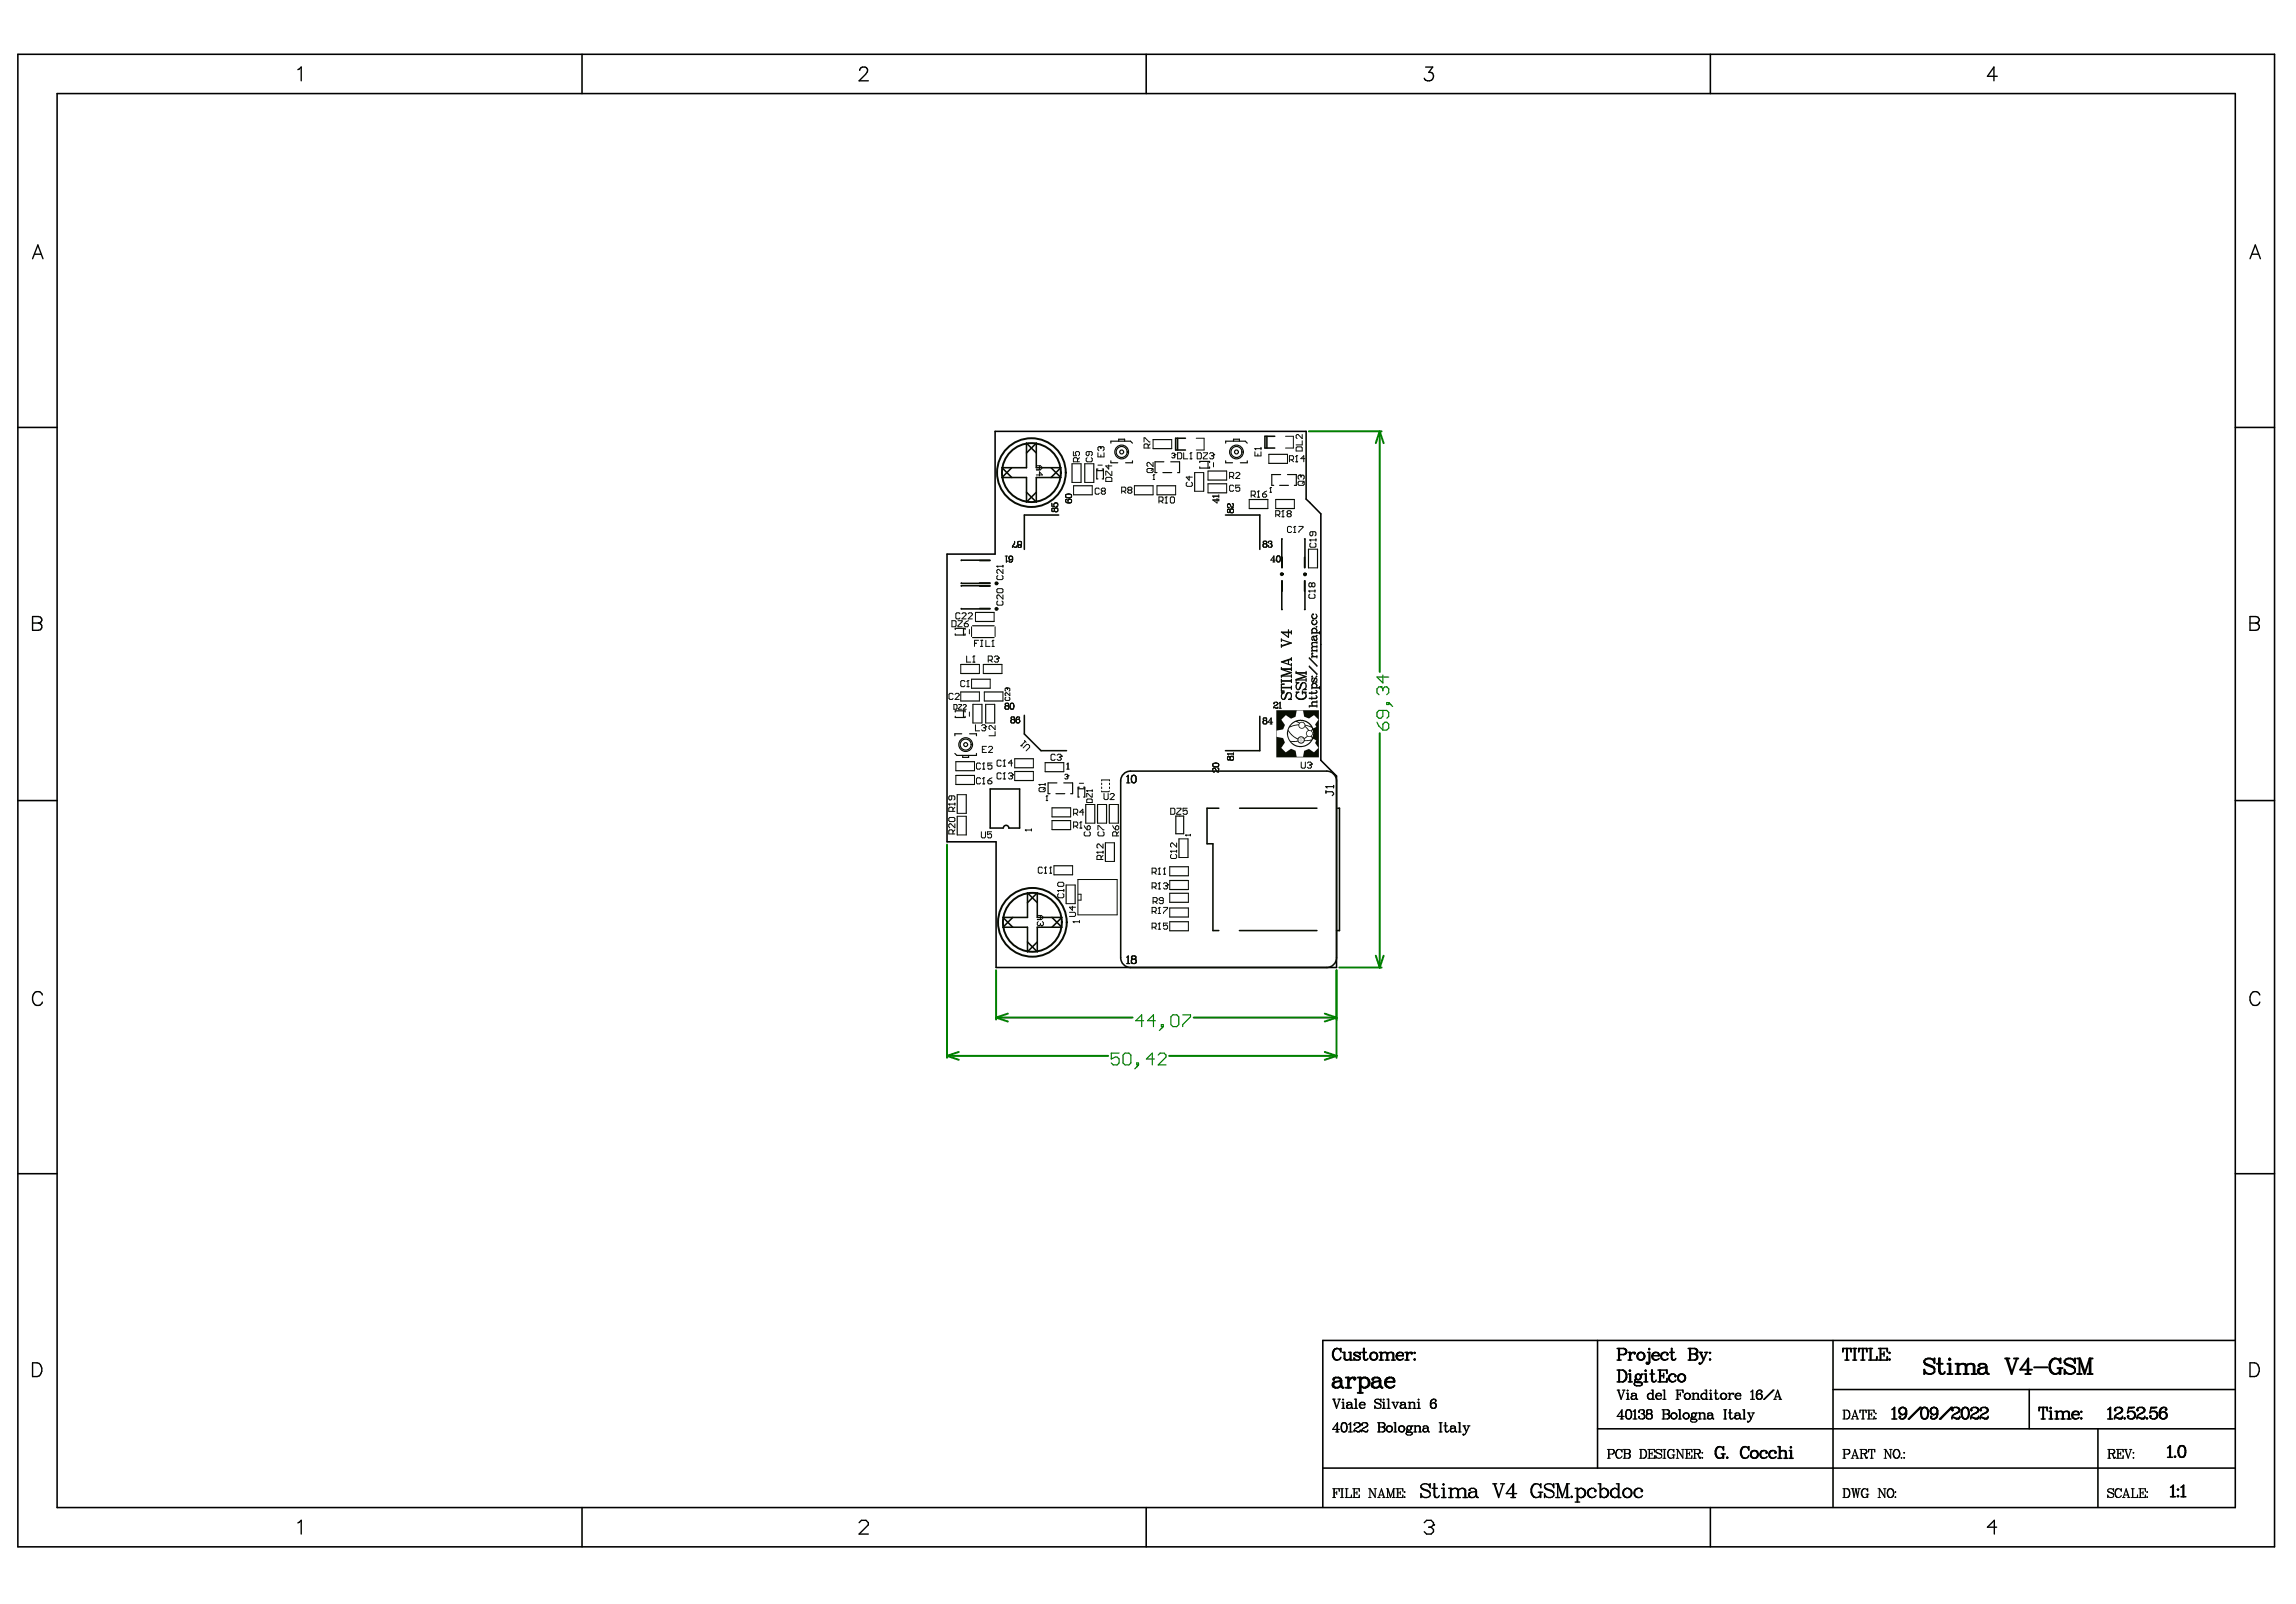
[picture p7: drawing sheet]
<svg xmlns="http://www.w3.org/2000/svg" width="288mm" height="201mm" viewBox="0 0 288 201" stroke-linecap="round" stroke-linejoin="round" font-family="sans-serif">
<g fill="none" stroke="#000" stroke-width=".2">
<path d="M2.2 6.8h283v187.1h-283zM7.2 11.7h273.1v177.3h-273.1zM73 6.8v4.9M143.7 6.8v4.9M214.4 6.8v4.9M2.2 53.6h5M124.8 54.1h39v8.5l1.8 1.8v30.9l2 2v24h-42.7v-15.8h-6.2v-36h6.1zM280.3 53.6h4.9M2.2 100.4h5M280.3 100.4h4.9M2.2 147.1h5M280.3 147.1h4.9"/>
<path d="M167.6 169.1h.3l.1 .1M167.6 169.1a.77 .77 0 0 0-.5 .7 .77 .77 0 0 0 .5 .7M167.6 169.1a.82 .82 0 0 0 0 1.4M168.1 169.1v.4l-.1-.3zM168.1 170.2a.48 .48 0 0 1-.5 .3M168.3 169.5h.3v.8l.2 .2M168.5 169.5v.8l.3 .2M169.1 169.5h.3v1M169.3 170.3l-.5 .2M169.3 169.5v1h.3M169.8 169.7l.7 .4v.3a.47 .47 0 0 1-.6 0h-.1M169.8 170.2v.2v.1z"/>
<path d="M170.5 169.7a.5 .5 0 0 0-.7 0v.2l.7 .3M170.5 169.5v.3v-.1zM170.7 169.5h.6M171 169.1v1.1l.2 .3-.2-.3zM171.5 170.3l-.2 .2h-.1M172.2 170.5h.1M172.2 169.5h.1M172.2 169.5a.48 .48 0 0 0-.4 .5 .48 .48 0 0 0 .4 .5M172.2 169.5a.51 .51 0 0 0-.4 .5 .51 .51 0 0 0 .4 .5M172.3 169.5a.48 .48 0 0 1 .4 .5 .48 .48 0 0 1-.4 .5M172.3 169.5a.51 .51 0 0 1 .3 .5 .51 .51 0 0 1-.3 .5M172.9 170.5h.5"/>
<path d="M172.9 169.5h.3v1M173.1 169.5v1M173.7 170.5h.5M173.7 169.5l-.3 .1-.2 .1M173.7 169.5l.2 .1 .1 .1M173.7 169.5l.2 .2v.8M174 169.7v.8M174.5 170.5h.4M174.5 169.5l-.4 .1-.1 .1M174.5 169.5l.2 .1v.1v.8M174.5 169.5l.2 .2v.8M175.1 170a.48 .48 0 0 0 .4 .5"/>
<path d="M175.5 169.5l.3 .1M175.5 169.5a.48 .48 0 0 0-.5 .5 .48 .48 0 0 0 .5 .5M175.5 169.5l-.3 .2-.1 .3M175.8 169.6l.1 .4h-.8M175.8 169.6l.1 .4M175.9 170.3l-.1 .1-.3 .1M176.2 170.5h.5M176.2 169.5h.3v1M176.4 169.5v1M177 169.6l-.1 .1h.1l.1-.1a.41 .41 0 0 0-.6 .4M177.3 169.6h.1v.1zM177.4 170.4v.1l-.1-.1z"/>
<path d="M200.3 168v16M200.3 179.1h80M202.8 169.1h.8M202.8 170.5h.4M202.8 171.8h.7M202.8 173.2h.7M203 169.1v1.4M203 171.8v1.4M203 169.8h.6M203.5 171.8a.79 .79 0 0 1 .5 .7 .79 .79 0 0 1-.5 .7M203.5 171.8a.84 .84 0 0 1 0 1.4M203.6 169.1a.38 .38 0 0 1 .4 .3 .38 .38 0 0 1-.4 .4"/>
<path d="M203.6 169.1a.4 .4 0 0 1 .3 .3 .4 .4 0 0 1-.3 .4M204.1 170.5h.5M204.1 169.5h.3v1M204.2 173.2h.4M204.2 172.3h.2v.9M204.3 169.5v1M204.4 171.8v.1l-.1-.1zM204.4 172.3v.9M204.9 169.6v.1l.1-.1a.41 .41 0 0 0-.6 .4M205 173.1l.3 .1 .5 .1 .1 .2M205 173.1v.1l.6 .1 .3 .2M205.1 172.8l.1 .1"/>
<path d="M205.1 172.8l-.1 .3M205.2 172.3h.1h.3M205.2 172.3a.32 .32 0 0 0-.1 .5M205.2 172.9l.1 .1 .3-.1M205.2 172.3l-.1 .2 .1 .4M205.2 173.2l-.2 .1-.1 .2 .1 .2h.6h.2l.1-.2M205.6 172.3l.1 .1M205.6 172.3l.1 .2-.1 .4M205.7 170.5h.1M205.7 169.5h.1M205.7 169.5a.48 .48 0 0 0-.5 .5 .48 .48 0 0 0 .5 .5M205.7 169.5a.51 .51 0 0 0-.4 .5 .51 .51 0 0 0 .4 .5"/>
<path d="M205.7 172.4a.33 .33 0 0 1-.1 .5M205.8 172.3l-.1 .1M205.8 172.3h.1zM205.8 169.5a.48 .48 0 0 1 .4 .5 .48 .48 0 0 1-.4 .5M205.8 169.5a.51 .51 0 0 1 .4 .5 .51 .51 0 0 1-.4 .5M206.1 173.2h.5M206.1 172.3h.3v.9M206.3 171.8h.1l-.1 .1-.1-.1zM206.3 172.3v.9M206.5 170.9l.1-.1h-.1l-.1 .1 .2 .1M206.6 169.5h.2v1.3l-.2 .2M206.8 169.1v.1z"/>
<path d="M206.8 169.5v1.3l-.2 .2M206.9 172.3h.5M207.1 171.8h.1v1.2l.1 .2-.2-.2zM207.2 170a.48 .48 0 0 0 .3 .5M207.5 169.5l.4 .1M207.5 169.5a.48 .48 0 0 0-.4 .5 .48 .48 0 0 0 .4 .5M207.5 169.5l-.2 .2-.1 .3M207.7 173l-.1 .2h-.3M207.9 169.6l.1 .4h-.8M207.9 169.6v.4M207.9 171.8h1.1v.4l-.1-.4M207.9 173.2h1.1v-.4l-.1 .4"/>
<path d="M208 170.3l-.5 .2M208.1 171.8v1.4M208.2 171.8v1.4M208.2 172.5h.4M208.6 172.2v.5M208.7 169.5l.3 .1 .1 .1v.2v-.2M208.7 169.5a.48 .48 0 0 0-.5 .5 .48 .48 0 0 0 .5 .5M208.7 169.5a.5 .5 0 0 0-.4 .5 .5 .5 0 0 0 .4 .5M209.1 170.3l-.1 .1-.3 .1M209.3 169.5h.6M209.6 169.1v1.1l.2 .3-.2-.1v-.2zM209.6 172.3a.52 .52 0 0 0-.3 .4 .52 .52 0 0 0 .3 .5"/>
<path d="M209.6 172.3a.39 .39 0 0 1 .5 .2v.1l-.1-.1h.1M209.6 172.3a.5 .5 0 0 0-.4 .4 .5 .5 0 0 0 .4 .5M210.1 170.3l-.2 .2h-.1M210.1 173l-.1 .2h-.4M210.8 173.2h.1M210.8 172.3h.1M210.8 172.3a.51 .51 0 0 0-.4 .4 .51 .51 0 0 0 .4 .5M210.8 172.3a.5 .5 0 0 0-.4 .4 .5 .5 0 0 0 .4 .5M210.9 172.3a.5 .5 0 0 1 .4 .4 .5 .5 0 0 1-.4 .5M210.9 172.3a.51 .51 0 0 1 .4 .4 .51 .51 0 0 1-.4 .5M211.7 169.1h.8M211.7 170.5h.8"/>
<path d="M211.9 169.1v1.4M211.9 169.7h.6M212.5 169.1a.38 .38 0 0 1 .3 .4l-.1 .2h-.2M212.5 169.7a.38 .38 0 0 1 .4 .4 .38 .38 0 0 1-.4 .4M212.5 169.1h.1a.34 .34 0 0 1 .2 .4 .34 .34 0 0 1-.3 .2M212.5 169.7a.4 .4 0 0 1 .3 .4 .4 .4 0 0 1-.3 .4M213 169.5h.4M213.2 169.5l.4 1M213.2 169.5l.4 .9M213.6 170.5a.56 .56 0 0 1-.5 .5v-.2l.1 .1M213.7 169.5h.4M214 169.5l-.4 1"/>
<path d="M214.4 169.5l.1 .1-.1 .1zM214.4 170.4h.1l-.1 .1zM229.8 168v21M229.8 174.2h50.5M231.1 169.1l-.1 .4v-.4h1.1v.4l-.1-.4M231.3 170.5h.5M231.5 169.1v1.4M231.6 169.1v1.4M232.3 169.1h.5M232.3 170.5h.5M232.5 169.1v1.4M232.6 169.1v1.4"/>
<path d="M233.1 169.1l-.1 .4v-.4h1.1v.4l-.1-.4M233.3 170.5h.5M233.5 169.1v1.4M233.6 169.1v1.4M234.3 169.1h.5M234.3 170.5h1v-.4v.4M234.5 169.1v1.4M234.6 169.1v1.4M235.5 169.1h1.1v.4v-.4M235.5 170.5h1.1v-.4v.4M235.7 169.1v1.4M235.8 169.7h.4"/>
<path d="M235.8 169.1v1.4M236.2 169.5v.5M236.8 169.6h.2l-.1 .1zM236.9 170.4h.1l-.1 .1-.1-.1zM237.2 176.7l.3-.3v1.5M237.2 177.9h.6M237.5 176.5v1.4M238.2 177.7l.1-.1-.1-.1-.1 .1 .1 .2 .4 .1M238.5 176.4a.46 .46 0 0 0-.4 .5 .46 .46 0 0 0 .4 .4M238.5 176.4h.1M238.5 176.4a.47 .47 0 0 0-.4 .5 .47 .47 0 0 0 .4 .4M238.6 176.4l.2 .1a.86 .86 0 0 1-.2 1.4"/>
<path d="M238.6 176.4l.2 .1a.93 .93 0 0 1-.2 1.4M239 176.9a.45 .45 0 0 1-.5 .4M240.7 176.4h.1l-1.4 1.5h-.1zM241.2 177.9h.2M241.2 176.4h.2M241.2 176.4a.67 .67 0 0 0-.4 .9l.2 .5 .2 .1M241.2 176.4l-.1 .1a1.15 1.15 0 0 0 0 1.3l.1 .1M241.4 176.4a.67 .67 0 0 1 .4 .9l-.2 .5-.2 .1M241.4 176.4l.1 .1a1.15 1.15 0 0 1 0 1.3l-.1 .1M242.1 177.7l.1-.1-.1-.1v.3l.4 .1M242.4 176.4h.1M242.4 176.4a.47 .47 0 0 0-.3 .5 .47 .47 0 0 0 .3 .4"/>
<path d="M242.4 176.4a.46 .46 0 0 0-.4 .5 .46 .46 0 0 0 .4 .4M242.5 176.4l.3 .1a1 1 0 0 1-.1 1.3l-.2 .1M242.5 176.4l.2 .1a.95 .95 0 0 1-.2 1.4M242.9 176.9a.44 .44 0 0 1-.5 .4M244.6 176.4h.2l-1.5 1.5h-.1zM244.9 177.7l.4 .2h.3l.1-.2M244.9 177.7h-.2M244.9 177.7l.4 .1 .4-.1M245.1 177.3a.51 .51 0 0 0-.4 .6M245.3 176.4a.48 .48 0 0 0-.6 .3l.1 .2 .1-.1-.1-.1M245.3 176.4l.3 .1a.3 .3 0 0 1 0 .5l-.5 .3M245.3 176.4a.35 .35 0 0 1 .3 .6l-.5 .3"/>
<path d="M245.7 177.5v.2M246.3 177.9h.2M246.3 176.4h.2M246.3 176.4a.83 .83 0 0 0 0 1.5M246.3 176.4a.93 .93 0 0 0 0 1.5M246.5 176.4a.83 .83 0 0 1 0 1.5M246.5 176.4a.93 .93 0 0 1 0 1.5M247.3 177.7l.4 .2h.2l.2-.2M247.3 177.7h-.2M247.3 177.7l.4 .1 .4-.1M247.4 177.3a.51 .51 0 0 0-.3 .6M247.7 176.4l-.5 .1-.1 .2 .1 .2v-.1v-.1"/>
<path d="M247.7 176.4a.38 .38 0 0 1 .4 .5l-.3 .2-.4 .2M247.7 176.4l.2 .1a.3 .3 0 0 1 0 .5l-.5 .3M248.1 177.5v.2M248.5 177.7l.3 .2h.3l.2-.2M248.5 177.7h-.2M248.5 177.7l.3 .1 .5-.1M248.6 177.3a.51 .51 0 0 0-.3 .6M248.9 176.4l-.5 .1-.1 .2v.2l.1-.1-.1-.1M248.9 176.4a.38 .38 0 0 1 .4 .5l-.3 .2-.4 .2M248.9 176.4l.1 .1a.3 .3 0 0 1 .1 .5l-.5 .3M249.3 177.5v.2M254.4 174.2v4.9"/>
<path d="M255.7 176.4v.5v-.5h1v.5l-.1-.5M255.9 177.9h.5M256.1 176.4v1.5M256.2 176.4v1.5M256.9 177.9h.5M256.9 176.9h.3v1M257.1 176.4l.1 .1-.1 .1-.1-.1zM257.1 176.9v1M257.6 177.9h.5M257.6 176.9h.3v1M257.8 176.9v1M258.4 177.9h.5"/>
<path d="M258.4 176.9l-.3 .1-.2 .1M258.4 176.9l.2 .1 .1 .1M258.4 176.9l.2 .1v.1v.8M258.7 177.1v.8M259.2 177.9h.5M259.2 176.9l-.4 .1-.1 .1M259.2 176.9l.2 .1v.1v.8M259.2 176.9l.2 .2v.8M259.8 177.3a.48 .48 0 0 0 .4 .6M260.2 176.9l.3 .1M260.2 176.9a.48 .48 0 0 0-.4 .5 .48 .48 0 0 0 .4 .5M260.2 176.9l-.3 .2-.1 .2"/>
<path d="M260.5 177l.2 .3h-.9M260.5 177l.1 .3M260.7 177.7l-.5 .2M260.9 176.9l.1 .1-.1 .1zM260.9 177.7l.1 .1-.1 .1zM263 179.1v9.9M264.3 177.9h.6M264.3 176.7l.3-.3v1.5M264.5 176.5v1.4M265.3 177.7l.4 .2h.3l.1-.2M265.3 177.7h-.2M265.3 177.7l.4 .1 .4-.1"/>
<path d="M265.5 177.3a.51 .51 0 0 0-.4 .6M265.8 176.4l-.5 .1-.2 .2 .1 .2 .1-.1-.1-.1M265.8 176.4a.38 .38 0 0 1 .3 .5l-.3 .2-.3 .2M265.8 176.4l.1 .1a.3 .3 0 0 1 .1 .5l-.5 .3M266.1 177.5v.2M266.4 177.7l.1 .1-.1 .1zM266.8 177.6l.1-.1h-.1l-.1 .1a.46 .46 0 0 0 .6 .3M266.9 176.5l.7-.1h-.7l-.2 .7 .2-.1 .4-.1M267.3 176.9a.48 .48 0 0 1 .4 .5 .48 .48 0 0 1-.4 .5M267.3 176.9a.51 .51 0 0 1 .4 .5 .51 .51 0 0 1-.4 .5M268.2 177.7l.3 .2h.3l.1-.2M268.2 177.7h-.3"/>
<path d="M268.2 177.7l.3 .1 .4-.1M268.3 177.3a.51 .51 0 0 0-.4 .6M268.6 176.4l-.5 .1-.2 .2 .1 .2 .1-.1-.1-.1M268.6 176.4a.38 .38 0 0 1 .3 .5l-.3 .2-.3 .2M268.6 176.4l.1 .1a.3 .3 0 0 1 .1 .5l-.5 .3M268.9 177.5v.2M269.2 177.7l.1 .1-.1 .1-.1-.1zM269.6 177.6l.1-.1h-.1v.1a.46 .46 0 0 0 .5 .3M269.7 176.5l.7-.1h-.7l-.1 .7 .1-.1 .4-.1M270.1 176.9a.49 .49 0 0 1 .4 .5 .49 .49 0 0 1-.4 .5M270.1 176.9a.51 .51 0 0 1 .4 .5 .51 .51 0 0 1-.4 .5M271.2 177.9h.1"/>
<path d="M271.2 176.4l.4 .1v.1v.2l-.1-.1 .1-.1M271.2 176.4a.82 .82 0 0 0-.2 1.4l.2 .1M271.2 176.4a.89 .89 0 0 0-.2 1.4l.2 .1M271.3 177a.47 .47 0 0 1 .3 .4 .47 .47 0 0 1-.3 .5M271.3 177a.46 .46 0 0 1 .4 .4 .46 .46 0 0 1-.4 .5M271.3 177a.45 .45 0 0 0-.5 .4M280.3 168h-114.4v21M73 189v4.9M143.7 189v4.9M165.9 184h114.4M214.4 189v4.9M215.5 181.4a.77 .77 0 0 0-.5 .7 .77 .77 0 0 0 .5 .7"/>
<path d="M215.5 181.4h.4l.1 .2M215.5 181.4a.82 .82 0 0 0 0 1.4M215.8 182.3h.5M216 182.6l-.1 .1-.4 .1M216 182.3v.5M216.1 181.4v.4l-.1-.2zM216.1 182.3v.5M216.6 182.7v.1l-.1-.1zM218.7 181.4a.77 .77 0 0 0-.5 .7 .77 .77 0 0 0 .5 .7M218.7 181.4h.4l.1 .2M218.7 181.4a.82 .82 0 0 0 0 1.4M219.3 182.5a.48 .48 0 0 1-.6 .3"/>
<path d="M219.3 181.4v.4l-.1-.2zM219.9 182.8h.1M219.9 181.9a.48 .48 0 0 0-.4 .4 .48 .48 0 0 0 .4 .5M219.9 181.9h.1M219.9 181.9a.5 .5 0 0 0-.4 .4 .5 .5 0 0 0 .4 .5M220 181.9a.48 .48 0 0 1 .4 .4 .48 .48 0 0 1-.4 .5M220 181.9a.51 .51 0 0 1 .4 .4 .51 .51 0 0 1-.4 .5M221.1 181.9h.3l.2 .2-.1 .1v-.1M221.1 181.9a.48 .48 0 0 0-.4 .4 .48 .48 0 0 0 .4 .5M221.1 181.9a.51 .51 0 0 0-.4 .4 .51 .51 0 0 0 .4 .5M221.6 182.6l-.2 .1-.3 .1M222.2 181.9a.51 .51 0 0 0-.4 .4 .51 .51 0 0 0 .4 .5"/>
<path d="M222.2 181.9h.3l.2 .2-.1 .1-.1-.1h.1M222.2 181.9a.48 .48 0 0 0-.4 .4 .48 .48 0 0 0 .4 .5M222.7 182.6l-.5 .2M222.9 181.4h.3v1.4M222.9 182.8h.5M223.1 181.4v1.4M223.7 182.8h.4M223.7 181.9h-.4l-.1 .2M223.7 181.9h.2v.2v.7M223.7 181.9l.2 .2v.7M224.3 182.8h.5M224.3 181.9h.3v.9"/>
<path d="M224.5 181.4h.1l-.1 .1zM224.5 181.9v.9M271.8 181.5l.3-.3v1.5M271.8 182.7h.6M272 181.3v1.4M272.1 186.5l.4-.3v1.4M272.1 187.6h.7M272.4 186.3v1.3M272.7 182.5l.1 .1-.1 .1-.1-.1zM273 186.7h.1v.1zM273.1 187.5v.1h-.1zM273.4 187.6h.7"/>
<path d="M273.4 186.5l.4-.3v1.4M273.5 182.7h.1M273.5 181.2a.83 .83 0 0 0 0 1.5M273.5 181.2h.1M273.5 181.2a.93 .93 0 0 0 0 1.5M273.6 181.2a.63 .63 0 0 1 .4 .9v.3l-.2 .2-.2 .1M273.6 181.2a.93 .93 0 0 1 0 1.5M273.7 186.3v1.3"/>
</g>
<g fill="none" stroke="#008000" stroke-width=".25">
<path d="M164.1 54.1h9.1M173 54.1l.5 1.5M173 54.1v30.1M173 54.1l-.5 1.5M173 91.9v29.4M118.7 105.9v26.7M172.5 119.8l.5 1.5M173.5 119.8l-.5 1.5M118.7 132.4l1.5 .5M118.7 132.4h20.2M120.2 131.9l-1.5 .5M124.9 121.6v6.2"/>
<path d="M124.9 127.6l1.5 .5M124.9 127.6h17.1M126.4 127.1l-1.5 .5M146.6 132.4h21M149.7 127.6h17.9M166.1 127.1l1.5 .5M166.1 131.9l1.5 .5M167.6 121.6v11M167.6 132.4l-1.5 .5M167.6 127.6l-1.5 .5M167.9 121.3h5.3"/>
</g>
<g fill="none" stroke="#008000" stroke-width=".15">
<path d="M172.6 90.5l.3 .5 .5 .5M173.1 86.1h.1M173.1 86.1h-.2l-.3 .3v.4l.3 .3M173.1 86.1l.3 .3M173.4 86.4l.2-.3h.3l.2 .3v.4l-.2 .3M173.4 89.1v.7l-.3 .2h-.2l-.3-.2v-.5l.3-.2h1l.2 .2v.5l-.2 .2M173.4 84.6v1l-.8-.7h1.5M173.4 86.4v.2M173.6 90.5h.3l.2 .3v.5l-.2 .2h-.5v-.7zM173.9 88.1h.2v.2h-.2zM174.1 88.1l.5 .5M140.3 132h-1v.8l.5-.3h.3l.2 .3v.5l-.2 .2h-.5l-.3-.2"/>
<path d="M141.1 132h.4l.3 .3v1l-.3 .2h-.4l-.3-.2v-1zM142.5 133.3h.2v.2h-.2zM142.7 133.5l-.4 .5M143.4 128h-1l.7-.8v1.5M144.7 132.8h-1l.8-.8v1.5M144.9 128h-1l.7-.8v1.5M145.2 132.3l.3-.3h.4l.3 .3v.2l-1 1h1M145.6 128.5h.2v.2h-.2zM145.8 128.7l-.4 .5M147.1 127.2h.4l.3 .3v1l-.3 .2h-.4l-.3-.2v-1zM148.3 127.2h1v.3l-1 1v.2"/>
</g>
<g fill="none" stroke="#000" stroke-width=".17">
<path d="M37.3 8.7l.5-.3v1.7M107.8 8.8l.2-.3 .5-.1a.43 .43 0 0 1 .2 .7l-1 1h1.2M178.7 8.4h.9l-.5 .7a.55 .55 0 0 1 .6 .6 .55 .55 0 0 1-.7 .4h-.3l-.1-.3M250.4 9.6h-1.2l.8-1.2v1.7M4.1 32.4l.6-1.7 .7 1.7M4.3 31.9h.8M282.1 32.4l.7-1.7 .6 1.7M282.3 31.9h.9M4.1 77.3h.7a.46 .46 0 0 1 .4 .5l-.1 .2-.3 .1a.46 .46 0 0 1 .5 .5 .46 .46 0 0 1-.5 .4h-.7zM4.1 78.1h.7M282.1 77.3h.7a.46 .46 0 0 1 .5 .5l-.2 .2-.3 .1a.46 .46 0 0 1 .5 .5 .46 .46 0 0 1-.5 .4h-.7zM282.1 78.1h.7"/>
<path d="M5.3 124.7a.63 .63 0 0 0-.7-.4 .63 .63 0 0 0-.5 .7 .76 .76 0 0 0 .2 .8 .76 .76 0 0 0 .8 .2l.2-.4M283.3 124.7a.63 .63 0 0 0-.7-.4 .63 .63 0 0 0-.5 .7 .76 .76 0 0 0 .2 .8 .76 .76 0 0 0 .8 .2l.2-.4M4.1 170.8h.6a.91 .91 0 0 1 .6 .9 .91 .91 0 0 1-.6 .9h-.6zM282.1 170.8h.6a.91 .91 0 0 1 .6 .9 .91 .91 0 0 1-.6 .9h-.6zM37.3 190.9l.5-.3v1.7M107.7 190.9l.3-.3h.6l.3 .3v.3l-1.2 1.1h1.2M178.2 187.2v.3v.2zM178.2 186.4l.1 .3 .8 .3 .2 .2M178.2 186.4l.3 .3 .6 .2 .2 .3M178.6 190.9l.3-.3h.5l.3 .3v.3M179.1 191.5h.3M179.2 186.3a.67 .67 0 0 0-1 0v.1"/>
<path d="M179.3 186v.5l-.1-.2zM179.3 187.2v.3a.7 .7 0 0 1-1.1 0M179.4 191.5l.3 .3v.2l-.3 .3h-.5l-.3-.3M179.6 186.6h.6M179.7 191.2h.1M179.7 191.2l-.3 .3M179.8 186h.1v1.4l.1 .3h-.1l-.1-.3zM180.5 187.5l-.1 .2h-.4M180.7 187.7h.6M180.7 186.6h.4v1.1M181 186l.1 .1-.1 .1-.1-.1zM181 186.6v1.1"/>
<path d="M181.6 187.7h.6M181.6 186.6h.3v1.1M181.9 186.6v1.1M182.5 187.7h.6M182.5 186.6l-.4 .1-.2 .1M182.5 186.6l.3 .1 .1 .1M182.5 186.6l.3 .2v.9M182.9 186.8v.9M183.4 187.7h.6M183.4 186.6l-.4 .1-.1 .1M183.4 186.6l.3 .1 .1 .1v.9M183.4 186.6l.3 .2v.9"/>
<path d="M184.3 186.8h-.1l.3-.2h.3l.2 .2M184.5 187.1a.34 .34 0 0 0-.3 .3 .34 .34 0 0 0 .3 .3M184.5 187.1l-.3 .1-.1 .1 .1 .4h.3M185 187.5l-.3 .2h-.2M185 186.8l.1 .7 .2 .2M185 186.8v.7M185 187.5l.1 .2h.2M185 186.9l-.5 .2M185.3 187.7h.1M187.2 186h.4M187.3 186l.6 1.7 .6-1.7M187.4 186l.5 1.5"/>
<path d="M188.1 186h.5M189.4 187.7h.6M189.7 186.2v1.5M190.2 187.2h-1.3l.9-1.2v1.7M192.5 186l.4 .1 .2 .2M192.5 186a.93 .93 0 0 0-.6 .9 .93 .93 0 0 0 .6 .8M192.5 186a.98 .98 0 0 0 0 1.7M192.9 187.1h.5M193.1 187.5l-.2 .2h-.4M193.1 187.1v.6M193.2 186v.5l-.1-.2zM193.2 187.1v.6"/>
<path d="M193.7 187.2v.3v.2zM193.7 186.4l.1 .3 .8 .3 .2 .2M193.7 186.4l.3 .3 .6 .2 .2 .3M194.7 186.3a.67 .67 0 0 0-1 0v.1M194.8 187.2v.3a.7 .7 0 0 1-1.1 0M194.8 186v.5l-.1-.2zM195.1 186h.3l.5 1.5M195.1 187.7h.4M196.2 187.7h.6M196.5 186h.3M196.5 186l-.6 1.7-.6-1.7v1.7M196.5 186v1.7"/>
<path d="M197 187.6l.1 .1h-.1zM197.5 186.6h.3v1.7M197.5 188.3h.6M197.7 186.6v1.7M197.8 187.5l.2 .2h.3M198.3 186.6h-.2l-.3 .2M198.3 186.6a.59 .59 0 0 1 .5 .6 .59 .59 0 0 1-.5 .5M198.3 186.6a.61 .61 0 0 1 .4 .6 .61 .61 0 0 1-.4 .5M199.5 186.6a.51 .51 0 0 1 .6 .3l-.1 .1-.1-.1 .1-.1M199.5 186.6a.59 .59 0 0 0-.5 .6 .59 .59 0 0 0 .5 .5M199.5 186.6a.61 .61 0 0 0-.4 .6 .61 .61 0 0 0 .4 .5M200.1 187.5l-.2 .2h-.4"/>
<path d="M200.4 186h.3v1.7M200.6 186v1.7M200.7 187.5l.2 .2h.3M201.2 186.6h-.2l-.3 .2M201.2 186.6a.59 .59 0 0 1 .5 .6 .59 .59 0 0 1-.5 .5M201.2 186.6a.61 .61 0 0 1 .4 .6 .61 .61 0 0 1-.4 .5M202.4 186.6h.2l.3 .2M202.4 186.6a.59 .59 0 0 0-.5 .6 .59 .59 0 0 0 .5 .5M202.4 186.6a.61 .61 0 0 0-.4 .6 .61 .61 0 0 0 .4 .5M202.7 186h.3v1.7M202.9 187.5l-.2 .2h-.3M202.9 186v1.7h.3"/>
<path d="M204 187.7h.1M204 186.6h.1M204 186.6a.59 .59 0 0 0-.5 .6 .59 .59 0 0 0 .5 .5M204 186.6a.61 .61 0 0 0-.5 .6 .61 .61 0 0 0 .5 .5M204.1 186.6a.59 .59 0 0 1 .5 .6 .59 .59 0 0 1-.5 .5M204.1 186.6a.61 .61 0 0 1 .4 .6 .61 .61 0 0 1-.4 .5M205.4 186.6a.51 .51 0 0 1 .5 .3v.1l-.1-.1 .1-.1M205.4 186.6a.59 .59 0 0 0-.5 .6 .59 .59 0 0 0 .5 .5M205.4 186.6a.61 .61 0 0 0-.5 .6 .61 .61 0 0 0 .5 .5M205.9 187.5l-.1 .2h-.4M250.3 191.5h-1.1l.8-.9v1.7"/>
</g>
<g fill="none" stroke="#000" stroke-width=".15">
<path d="M167.1 175.4h.3M167.2 175.4l.4 1.2 .4-1.2M167.3 175.4l.3 1M167.5 179.5h.3M167.6 178.5v1M167.7 175.4h.4M168 179.2h-.9l.6-.8v1.1M168.2 175.8h.3v.8M168.2 176.6h.4M168.4 175.4l.1 .1h-.1zM168.4 175.8v.8M168.5 179.5h.1"/>
<path d="M168.5 178.4a.63 .63 0 0 0-.3 .9l.1 .2h.2M168.5 178.4h.1M168.5 178.4a.75 .75 0 0 0 0 1.1M168.6 178.4a.68 .68 0 0 1 0 1.1M168.6 178.4a.75 .75 0 0 1 0 1.1M168.9 175.9l.1-.1 .4 .1M169 176.1a.23 .23 0 0 0-.1 .2 .23 .23 0 0 0 .1 .3M169 176.1l-.1 .1-.1 .1 .1 .2 .1 .1M169.1 179.5h.5M169.1 178.6l.2-.2v1.1M169.3 178.4v1.1M169.4 176.4l-.2 .2h-.2"/>
<path d="M169.4 175.9l.2 .7M169.4 175.9v.5M169.4 176.4l.2 .2M169.4 176l-.4 .1M169.6 176.6h.1M169.8 175.4h.2v1.2M169.8 176.6h.4M169.9 179.3l.3 .2h.2l.1-.2M169.9 179.3l-.1 .1M169.9 179.3l.3 .2 .3-.2M170 175.4v1.2M170.1 179a.45 .45 0 0 0-.3 .5"/>
<path d="M170.3 178.4h-.4l-.1 .2v.1v-.1M170.3 178.4l.2 .1v.2v.1l-.4 .2M170.3 178.4l.2 .2a.48 .48 0 0 1-.4 .4M170.5 176.1a.39 .39 0 0 0 .2 .5M170.5 179.2v.1M170.7 175.8h.3M170.7 175.8l-.2 .1v.2M170.7 175.8a.39 .39 0 0 0-.3 .4 .39 .39 0 0 0 .3 .4M170.9 179.3l.3 .2h.2l.1-.2M170.9 179.3l-.2 .1M170.9 179.3l.3 .2 .3-.2M171 179a.41 .41 0 0 0-.3 .5"/>
<path d="M171 175.8l.1 .3h-.6M171 175.8l.1 .3M171.1 176.4l-.1 .1-.3 .1M171.2 178.4l.2 .2v.2M171.2 178.4h-.4l-.1 .2 .1 .1v-.1M171.2 178.4l.2 .1 .1 .2-.1 .1-.4 .2M171.3 178.9l-.3 .1M171.5 179.2v.1M172.4 176.2v.4zM172.4 175.7l.1 .1 .6 .4M172.4 175.7l.1 .1 .5 .2 .1 .2M172.7 179.5h.7"/>
<path d="M172.7 178.4h.7M172.9 178.4v1.1M172.9 178.9h.5M173.1 175.6a.39 .39 0 0 0-.4-.2 .39 .39 0 0 0-.3 .3M173.1 176.2v.2a.44 .44 0 0 1-.7 0M173.1 175.4v.3zM173.3 175.8h.2v.8M173.3 176.6h.4M173.4 178.4l.2 .1v.1v.2l-.2 .1M173.4 178.9a.31 .31 0 0 1 .3 .3 .31 .31 0 0 1-.3 .3M173.4 178.4l.2 .2-.1 .2-.1 .1M173.4 178.9l.1 .1a.3 .3 0 0 1-.1 .5"/>
<path d="M173.5 175.4v.1zM173.5 175.8v.8M173.9 175.4h.2v1.2M173.9 176.6h.4M174.1 175.4v1.2M174.1 179.5h.1M174.1 178.8a.4 .4 0 0 0-.2 .3 .4 .4 0 0 0 .2 .4M174.1 178.8a.38 .38 0 0 0-.3 .3 .38 .38 0 0 0 .3 .4M174.1 178.8h.1M174.2 178.8a.38 .38 0 0 1 .4 .3 .38 .38 0 0 1-.4 .4M174.2 178.8a.39 .39 0 0 1 .3 .3 .39 .39 0 0 1-.3 .4M174.5 175.8h.3"/>
<path d="M174.6 175.8l.4 .8 .3-.8M174.7 175.8l.3 .7M174.8 179.5h.3M174.8 178.4h.2v1.1M174.9 178.4v1.1M175.1 175.8h.3M175.7 175.9h-.1l.2-.1 .4 .1M175.7 179.5h.1M175.7 178.8h.1M175.7 178.8a.38 .38 0 0 0-.4 .3 .38 .38 0 0 0 .4 .4M175.7 178.8a.39 .39 0 0 0-.3 .3 .39 .39 0 0 0 .3 .4M175.8 176.1l-.2 .2 .2 .3"/>
<path d="M175.8 176.1l-.2 .1-.1 .1 .1 .2 .2 .1M175.8 178.8a.38 .38 0 0 1 .3 .3 .38 .38 0 0 1-.3 .4M175.8 178.8a.4 .4 0 0 1 .3 .3 .4 .4 0 0 1-.3 .4M176.2 176.4l-.3 .2h-.1M176.2 175.9v.5l.1 .2M176.2 175.9v.5M176.2 176.4l.1 .2M176.2 176l-.4 .1M176.3 176.6h.1M176.4 179.4l.6 .2 .1 .1M176.4 179.4v.1l.4 .1 .3 .1M176.5 179.2h.1"/>
<path d="M176.5 179.2l-.1 .2M176.5 179.5l-.2 .2 .2 .2h.3l.2-.1 .1-.1M176.5 178.8h.3M176.5 178.8l-.1 .2 .1 .2M176.5 179.2h.3M176.5 178.8v.4M176.6 175.8h.2v.8M176.6 176.6h.3M176.7 175.8v.8M176.8 178.8l.1 .1M176.8 178.8l.1 .3M176.9 179.2h-.1"/>
<path d="M176.9 178.9v.2l-.1 .1M176.9 178.8v.1M176.9 178.8h.2zM177.1 175.8l-.3 .1M177.1 176.6h.4M177.1 175.8l.3 .1v.7M177.1 175.8l.2 .1v.7M177.2 179.5h.4M177.2 178.8h.3v.7M177.4 178.8v.7M177.7 175.8h.2v.8M177.7 176.6h.4"/>
<path d="M177.9 175.4v.1zM177.9 175.8v.8M177.9 179.5h.3M177.9 178.8l-.4 .1M177.9 178.8l.2 .1v.6M177.9 178.8l.1 .1v.6M178.5 178.9h-.1l.2-.1 .4 .1M178.6 179.1a.23 .23 0 0 0-.2 .2 .23 .23 0 0 0 .2 .2M178.6 179.1h-.2v.1v.3h.2M179 179.3l-.1 .2h-.3M179 178.9l.2 .6M179 178.9v.4"/>
<path d="M179 179.3l.2 .2M179 179l-.4 .1M179.2 179.5h.1M179.7 176.6h.1M179.7 175.4l.3 .1v.2v-.1M179.7 175.4a.64 .64 0 0 0-.4 .6 .64 .64 0 0 0 .4 .6M179.7 175.4a.69 .69 0 0 0 0 1.2M179.8 175.8l.1 .1a.37 .37 0 0 1 .1 .4 .37 .37 0 0 1-.2 .3M179.8 175.8a.36 .36 0 0 1 .3 .4 .36 .36 0 0 1-.3 .4M179.8 175.8a.36 .36 0 0 0-.4 .4M180.4 179.5h.4M180.4 178.4h.4"/>
<path d="M180.6 178.4v1.1M180.7 178.4v1.1M181 178.8h.5M181.2 178.4l.1 .9 .1 .2-.2-.2zM181.6 179.3v.2h-.2M181.9 178.9l.1-.1 .4 .1M182 179.1l-.1 .1 .1 .3M182 179.1h-.1l-.1 .1 .1 .3h.1M182.4 179.3l-.2 .2h-.2M182.4 178.9l.1 .4 .1 .2M182.4 178.9v.4M182.4 179.3l.2 .2"/>
<path d="M182.4 179l-.4 .1M182.6 179.5h.1M182.8 179.5h.4M182.8 178.4h.2v1.1M183 178.4v1.1M183.4 178.8h.3M183.5 178.8l.4 .7M183.6 178.8l.3 .6M183.9 179.5l-.3 .3-.1 .1-.1-.1h.1M184 178.8h.3M184.2 178.8l-.3 .7M202.8 174.3h.3"/>
<path d="M202.9 174.3l.3 1.1 .4-1.1M202.9 174.3l.3 1M203.1 177.9h.4M203.3 176.8v1.1M203.4 174.3h.3M203.6 177.6h-.8l.6-.9v1.2M203.9 174.7h.2v.7M203.9 175.4h.4M204.1 174.3v.1zM204.1 174.7v.7M204.1 177.9h.2M204.1 176.7a.63 .63 0 0 0-.2 1l.1 .1 .1 .1"/>
<path d="M204.1 176.7h.2M204.1 176.7a.75 .75 0 0 0 0 1.2M204.3 176.7a.68 .68 0 0 1 0 1.2M204.3 176.7a.75 .75 0 0 1 0 1.2M204.6 174.8l.1-.1 .4 .1M204.7 175a.23 .23 0 0 0-.2 .2 .23 .23 0 0 0 .2 .2M204.7 175h-.1l-.1 .2 .1 .2h.1M204.7 177.9h.5M204.7 177l.3-.3v1.2M205 176.8v1.1M205.1 175.3l-.2 .1h-.2M205.1 174.8l.2 .6"/>
<path d="M205.1 174.8v.5M205.1 175.3l.2 .1M205.1 174.9l-.4 .1M205.3 175.4h.1M205.5 177.7v-.1l-.1 .1 .2 .1 .4 .1M205.8 177.2h.2M206 176.7l-.4 .1-.2 .2 .1 .1v-.1M206 176.7l.2 .2-.1 .3h-.1M206 176.7a.27 .27 0 0 1 .1 .3 .27 .27 0 0 1-.1 .2M206 177.2a.34 .34 0 0 1 .2 .4 .34 .34 0 0 1-.2 .3M206.1 177.3a.33 .33 0 0 1-.1 .6M206.7 177.9h.2"/>
<path d="M206.7 176.7h.2M206.7 177.2h.2M206.7 177.2l-.2 .1-.1 .1v.4l.3 .1M206.7 176.7l-.2 .1-.1 .1 .1 .3h.2M206.7 177.2l-.3 .2 .1 .4 .2 .1M206.7 176.7a.26 .26 0 0 0-.2 .3 .26 .26 0 0 0 .2 .2M206.9 174.7l.3 .1M206.9 174.7a.39 .39 0 0 0-.4 .3 .39 .39 0 0 0 .4 .4M206.9 174.7a.4 .4 0 0 0-.3 .3 .4 .4 0 0 0 .3 .4M206.9 176.7l.2 .1v.1v.3h-.2M206.9 177.2l.2 .2v.4l-.2 .1M206.9 176.7a.26 .26 0 0 1 .2 .3 .26 .26 0 0 1-.2 .2"/>
<path d="M206.9 177.2l.2 .1 .1 .1-.1 .4-.2 .1M207 174.3h.3v1.1M207.2 175.3l-.3 .1M207.2 174.3v1.1h.2M207.7 175a.39 .39 0 0 0 .2 .4M207.9 174.7h.3M207.9 174.7a.38 .38 0 0 0-.3 .3 .38 .38 0 0 0 .3 .4M207.9 174.7l-.2 .1v.2M208.2 174.7l.1 .3h-.6M208.2 174.7v.3M208.3 175.3l-.1 .1h-.3M208.4 177.9h.7"/>
<path d="M208.4 176.7h.7M208.5 174.3h.2v1.1M208.5 175.4h.4M208.5 176.7v1.2M208.6 176.7v1.2M208.6 177.3h.5M208.7 174.3v1.1M209.1 176.7l.2 .1v.2v.2l-.2 .1M209.1 177.3a.31 .31 0 0 1 .2 .3 .31 .31 0 0 1-.2 .3M209.1 176.7l.2 .3-.1 .2-.1 .1M209.1 177.3l.1 .1a.3 .3 0 0 1-.1 .5M209.8 177.9h.1"/>
<path d="M209.8 177.1a.4 .4 0 0 0-.3 .4 .4 .4 0 0 0 .3 .4M209.8 177.1a.38 .38 0 0 0-.3 .4 .38 .38 0 0 0 .3 .4M209.8 177.1h.1M209.9 177.1a.38 .38 0 0 1 .4 .4 .38 .38 0 0 1-.4 .4M209.9 177.1a.39 .39 0 0 1 .3 .4 .39 .39 0 0 1-.3 .4M210.1 174.3h.9v.3l-.1-.3M210.1 175.4h.4M210.3 174.3v1.1M210.4 174.8h.3M210.4 174.3v1.1M210.4 177.9h.4M210.4 176.7h.3v1.2"/>
<path d="M210.6 176.7v1.2M210.7 174.6v.4M211.4 177.9h.1M211.4 177.1h.1M211.4 177.1a.38 .38 0 0 0-.4 .4 .38 .38 0 0 0 .4 .4M211.4 177.1a.39 .39 0 0 0-.3 .4 .39 .39 0 0 0 .3 .4M211.5 177.1a.38 .38 0 0 1 .3 .4 .38 .38 0 0 1-.3 .4M211.5 177.1a.4 .4 0 0 1 .2 .4 .4 .4 0 0 1-.2 .4M211.5 174.7h.1M211.5 175.4h.1M211.5 174.7a.38 .38 0 0 0-.3 .3 .38 .38 0 0 0 .3 .4M211.5 174.7a.39 .39 0 0 0-.3 .3 .39 .39 0 0 0 .3 .4"/>
<path d="M211.6 174.7a.38 .38 0 0 1 .4 .3 .38 .38 0 0 1-.4 .4M211.6 174.7a.4 .4 0 0 1 .3 .3 .4 .4 0 0 1-.3 .4M212 177.8l.7 .1v.2M212 177.8l.1 .1h.4l.2 .2M212.1 177.6h.1M212.1 177.6l-.1 .2M212.1 174.7h.3v.7M212.1 175.4h.4M212.2 177.9l-.2 .2 .2 .2h.3l.2-.1v-.1M212.2 177.2h.3M212.2 177.2l-.1 .1v.3M212.2 177.6h.3"/>
<path d="M212.2 177.2v.4M212.3 174.7v.7M212.5 177.2h.1M212.5 177.2v.4M212.6 177.2v.2l-.1 .2M212.6 177.2h.1M212.6 177.2l.1-.1zM212.7 174.7l-.3 .1M212.7 175.4h.4M212.7 174.7l.2 .1v.6M212.9 177.9h.4M212.9 177.1h.2v.8"/>
<path d="M213.1 177.1v.8M213.5 177.9h.4M213.5 177.1l-.4 .2M213.5 177.1l.3 .2v.6M213.5 177.1l.2 .2v.6M213.6 174.7l.3 .1M213.6 174.7a.38 .38 0 0 0-.3 .3 .38 .38 0 0 0 .3 .4M213.6 174.7a.39 .39 0 0 0-.3 .3 .39 .39 0 0 0 .3 .4M213.8 174.3h.2v1.1M213.9 175.3l-.3 .1M213.9 174.3v1.1h.2M214.2 177.2l-.1 .1 .2-.2 .4 .1"/>
<path d="M214.3 177.4a.23 .23 0 0 0-.2 .3 .23 .23 0 0 0 .2 .2M214.3 177.4l-.2 .1v.1v.2l.2 .1M214.3 174.7h.2v.7M214.3 175.4h.4M214.5 174.3v.1zM214.5 174.7v.7M214.7 177.7l-.1 .1-.3 .1M214.7 177.2l.1 .7M214.7 177.2v.5M214.7 177.7l.1 .2M214.7 177.3l-.4 .1M214.8 177.9h.1"/>
<path d="M214.9 174.7h.5M215.1 174.3v.9l.1 .2-.1-.2zM215.5 175.3v.1h-.3M216 174.7h.1M216 175.4h.1M216 174.7a.38 .38 0 0 0-.3 .3 .38 .38 0 0 0 .3 .4M216 174.7a.4 .4 0 0 0-.2 .3 .4 .4 0 0 0 .2 .4M216.1 177.9h.4M216.1 176.7h.4M216.1 174.7a.38 .38 0 0 1 .4 .3 .38 .38 0 0 1-.4 .4M216.1 174.7a.39 .39 0 0 1 .3 .3 .39 .39 0 0 1-.3 .4M216.3 176.7v1.2"/>
<path d="M216.7 174.7h.2v.7M216.7 175.4h.3M216.7 177.1h.4M216.8 174.7v.7M216.9 176.7v1l.1 .2-.1-.2zM217.3 177.7l-.1 .1-.2 .1M217.3 174.7v.1l.1-.1a.32 .32 0 0 0-.5 .3M217.6 175l.1 .3 .2 .1M217.6 177.2l-.1 .1 .2-.2 .4 .1M217.7 177.4l-.2 .2 .2 .3M217.7 177.4l-.2 .1v.1v.2l.2 .1M217.9 174.7a.38 .38 0 0 0-.4 .3 .38 .38 0 0 0 .4 .4"/>
<path d="M217.9 174.7h.3M217.9 174.7l-.3 .3M218.1 177.7l-.2 .2h-.2M218.1 177.2l.1 .5 .1 .2M218.1 177.2v.5M218.1 177.7l.2 .2M218.1 177.3l-.4 .1M218.2 174.7l.1 .3h-.7M218.2 174.7v.3M218.3 175.3l-.1 .1h-.3M218.3 177.9h.1M218.5 177.9h.4"/>
<path d="M218.5 176.7h.2v1.2M218.6 176.7v1.2M219.1 177.1h.3M219.2 177.1l.3 .8M219.3 177.1l.2 .7M219.5 175.4h.5M219.5 174.5l.3-.2v1.1M219.5 177.9l-.2 .3-.1 .1-.1-.1h.1M219.6 177.1h.4M219.7 174.3v1.1M219.9 177.1l-.4 .8M220.5 175.4h.1"/>
<path d="M220.6 174.3h.3v.2h-.1l.1-.1M220.6 174.3a.68 .68 0 0 0-.3 1.1h.2M220.6 174.3a.71 .71 0 0 0-.1 1.1M220.6 174.7l.1 .1a.37 .37 0 0 1 .2 .3 .37 .37 0 0 1-.3 .3M220.6 174.7a.36 .36 0 0 1 .4 .4 .36 .36 0 0 1-.4 .3M220.6 174.7a.36 .36 0 0 0-.4 .3M222.3 174.3h.1l-1.2 1.1h-.1zM222.4 175.4h.3M222.5 175.4l.4-1.1 .4 1.1M222.6 175.1h.5M222.9 174.4l.3 1M223.1 175.4h.3"/>
</g>
<g fill="none" stroke="#000" stroke-width=".13">
<path d="M231 176.8h.6M231 177.9h.6M231.2 176.8v1.1M231.3 176.8v1.1M231.6 176.8a.59 .59 0 0 1 .4 .5 .59 .59 0 0 1-.4 .6M231.6 176.8a.63 .63 0 0 1 0 1.1M232.1 177.9h.3M232.2 177.9l.4-1.1 .3 1.1M232.3 177.6h.5M232.6 176.9l.3 1M232.7 177.9h.3M233.2 176.8v.3v-.3h.8v.3l-.1-.3"/>
<path d="M233.4 177.9h.4M233.6 176.8v1.1M234.1 176.8h.9v.3l-.1-.3M234.1 177.9h.9v-.3l-.1 .3M234.3 176.8v1.1M234.3 177.3h.4M234.7 177.1v.4M235.2 177.2h.1M235.2 177.8v.1zM167.1 186.6h.8v.3v-.3M167.1 187.7h.3M167.2 186.6v1.1"/>
<path d="M167.3 186.6v1.1M167.3 187.1h.3M167.6 186.9v.5M168.1 186.6h.3M168.1 187.7h.3M168.2 186.6v1.1M168.3 186.6v1.1M168.7 186.6h.3M168.7 187.7h.7v-.3v.3M168.8 186.6v1.1M168.9 186.6v1.1M169.6 186.6h.8v.3v-.3"/>
<path d="M169.6 187.7h.8v-.3v.3M169.8 186.6v1.1M169.8 187.1h.3M170.1 186.9v.5M171.6 186.6h.2l.6 1M171.6 187.7h.3M171.8 186.6v1.1M172.3 186.6h.3M172.4 186.6v1.1l-.6-1M172.7 187.7h.3M172.8 187.7l.4-1.1 .4 1.1M172.9 187.4h.5"/>
<path d="M173.2 186.8l.3 .9M173.4 187.7h.3M173.8 186.6h.2l.3 1M173.8 187.7h.3M174.6 187.7h.3M174.7 186.6h.2M174.7 186.6l-.4 1.1-.3-1.1v1.1M174.7 186.6v1.1M174.8 186.6v1.1M175.1 186.6h.8v.3l-.1-.3M175.1 187.7h.8v-.3l-.1 .3M175.2 186.6v1.1"/>
<path d="M175.3 187.1h.3M175.3 186.6v1.1M175.6 186.9v.5M176 187h.2zM176 187.7h.2zM201.5 181.7h.7M201.5 182.8h.4M201.7 181.7v1.1M201.7 182.3h.5M202.2 181.7a.3 .3 0 0 1 .2 .3 .3 .3 0 0 1-.2 .3M202.2 181.7l.2 .2-.1 .3-.1 .1M202.9 181.7l.4 .2"/>
<path d="M202.9 181.7a.59 .59 0 0 0-.4 .6 .59 .59 0 0 0 .4 .5M202.9 181.7a.65 .65 0 0 0 0 1.1M203.4 182.5a.39 .39 0 0 1-.5 .3M203.4 181.7v.3l-.1-.1zM203.5 181.7h.7M203.5 182.8h.7M203.7 181.7v1.1M203.7 182.2h.5M204.2 181.7l.2 .2v.2l-.2 .1M204.2 182.2a.3 .3 0 0 1 .2 .3 .3 .3 0 0 1-.2 .3M204.2 181.7l.2 .2-.1 .2-.1 .1M204.2 182.2l.2 .2-.1 .3-.1 .1"/>
<path d="M205.6 181.7h.5M205.6 182.8h.5M205.7 181.7v1.1M205.8 181.7v1.1M206.1 181.7a.59 .59 0 0 1 .4 .6 .59 .59 0 0 1-.4 .5M206.1 181.7a.63 .63 0 0 1 0 1.1M206.6 181.7h.9v.3l-.1-.3M206.6 182.8h.9v-.3l-.1 .3M206.8 181.7v1.1M206.8 182.2h.3M207.1 182v.4M207.6 182.5v.3z"/>
<path d="M207.6 182l.1 .1 .6 .3M207.6 182l.6 .3 .1 .1M208.3 181.9a.39 .39 0 0 0-.4-.2 .39 .39 0 0 0-.3 .3M208.3 182.4v.3a.46 .46 0 0 1-.6 0M208.3 181.7v.3zM208.5 181.7h.4M208.5 182.8h.4M208.7 181.7v1.1M209.4 181.7l.4 .2M209.4 181.7a.63 .63 0 0 0 0 1.1M209.4 181.7a.59 .59 0 0 0-.3 .6 .59 .59 0 0 0 .3 .5M209.6 182.4h.4"/>
<path d="M209.8 182.7l-.4 .1M209.8 182.4v.4M209.9 181.7v.3zM209.9 182.4v.4M210.2 181.7h.2l.6 1M210.2 182.8h.3M210.3 181.7v1.1M210.8 181.7h.4M211 181.7v1.1l-.6-1M211.3 181.7h.8v.3v-.3M211.3 182.8h.8v-.3v.3M211.5 181.7v1.1"/>
<path d="M211.5 182.2h.3M211.8 182v.4M212.3 181.7h.6M212.3 182.8h.4M212.4 181.7v1.1M212.5 182.2h.4M212.5 181.7v1.1M212.8 182.2l.1 .1M212.9 182.3l.1 .5h.2v-.1M212.9 182.3l.2 .4h.1M212.9 181.7l.2 .1 .1 .1-.1 .2-.2 .1M212.9 181.7l.2 .2v.2l-.2 .1"/>
<path d="M213.2 182.7h.1M213.4 182.1v.1zM213.4 182.7v.1zM231 181.7h.7M231 182.8h.4M231 186.6h.6M231 187.7h.6M231.2 181.7v1.1M231.2 186.6v1.1M231.3 182.3h.4M231.3 181.7v1.1M231.3 186.6v1.1"/>
<path d="M231.6 186.6a.59 .59 0 0 1 .4 .6 .59 .59 0 0 1-.4 .5M231.6 186.6a.63 .63 0 0 1 0 1.1M231.7 181.7a.3 .3 0 0 1 .2 .3 .3 .3 0 0 1-.2 .3M231.7 181.7l.2 .2-.1 .3-.1 .1M232.1 182.8h.3M232.1 186.6h.4M232.2 182.8l.4-1.1 .3 1.1M232.3 186.6l.2 1.1 .2-1.1 .2 1.1 .2-1.1M232.3 182.5h.5M232.3 186.6l.2 .9M232.6 181.9l.3 .9M232.7 182.8h.3"/>
<path d="M232.7 186.6l.2 .9M232.9 186.6h.4M233.2 181.7h.6M233.2 182.8h.4M233.3 181.7v1.1M233.4 182.2h.4M233.4 181.7v1.1M233.7 182.2l.1 .1M233.7 186.6l.4 .2M233.7 186.6a.59 .59 0 0 0-.4 .6 .59 .59 0 0 0 .4 .5M233.7 186.6a.65 .65 0 0 0 0 1.1M233.8 182.3l.1 .5h.2v-.1"/>
<path d="M233.8 182.3l.2 .4h.1M233.8 181.7l.2 .1 .1 .1-.1 .2-.2 .1M233.8 181.7l.2 .2v.2l-.2 .1M234 187.3h.3M234.1 187.3v.4M234.1 187.6l-.4 .1M234.1 182.7h.1M234.2 186.6v.3l-.1-.1zM234.2 187.3v.4M234.3 181.7v.3v-.3h.8v.3l-.1-.3M234.5 182.8h.4M234.6 181.7v1.1"/>
<path d="M234.7 181.7v1.1M235.5 186.6h.2l.6 1M235.5 187.7h.3M235.6 186.6v1.1M236.1 186.6h.4M236.2 181.7h.2l.7 1M236.2 182.8h.3M236.3 186.6v1.1l-.6-1M236.4 181.7v1.1M236.9 181.7h.3M237 186.6h.1M237 187.7h.1"/>
<path d="M237 186.6a.6 .6 0 0 0-.4 .6 .6 .6 0 0 0 .4 .5M237 186.6a.63 .63 0 0 0 0 1.1M237.1 181.7v1.1l-.7-1M237.1 186.6a.6 .6 0 0 1 .4 .6 .6 .6 0 0 1-.4 .5M237.1 186.6a.63 .63 0 0 1 0 1.1M237.6 187v.1zM237.6 187.6v.1zM237.7 181.7h.1M237.7 182.8h.1M237.7 181.7a.6 .6 0 0 0-.4 .6 .6 .6 0 0 0 .4 .5M237.7 181.7a.66 .66 0 0 0 0 1.1M237.8 181.7a.6 .6 0 0 1 .4 .6 .6 .6 0 0 1-.4 .5"/>
<path d="M237.8 181.7a.63 .63 0 0 1 0 1.1M238.4 182.7v.1zM238.7 182.1h.1zM238.7 182.8h.1zM264.3 181.7h.6M264.3 182.8h.3M264.3 187.4v.3zM264.3 186.9l.1 .1 .6 .4M264.3 186.9l.6 .3 .1 .2M264.4 181.7v1.1M264.5 182.2h.4M264.5 181.7v1.1"/>
<path d="M264.7 182.2l.2 .1M264.9 182.3l.1 .5h.1l.1-.1M264.9 182.3l.2 .4h.1M264.9 181.7l.2 .2v.2l-.2 .1M265 186.8a.39 .39 0 0 0-.4-.2 .39 .39 0 0 0-.3 .3M265 187.4v.2a.46 .46 0 0 1-.7 0M265 186.6v.3zM265.2 182.7h.1M265.3 181.7h.9v.3l-.1-.3M265.3 182.8h.9v-.3l-.1 .3M265.5 181.7v1.1M265.5 186.6a.63 .63 0 0 0 0 1.1"/>
<path d="M265.5 186.6l.4 .2M265.5 186.6a.59 .59 0 0 0-.3 .6 .59 .59 0 0 0 .3 .5M265.6 182.2h.3M265.6 181.7v1.1M265.9 182v.4M266 187.5l-.2 .2h-.3M266 186.6v.3zM266.1 187.7h.3M266.2 187.7l.4-1.1 .3 1.1M266.3 187.4h.5M266.4 181.7h.3M266.5 181.7l.3 1.1 .4-1.1"/>
<path d="M266.5 181.7l.3 1M266.6 186.8l.3 .9M266.7 187.7h.4M267 181.7h.3M267.2 186.6h.4M267.2 187.7h.8v-.3v.3M267.4 186.6v1.1M267.4 182.1h.1zM267.4 182.8h.1zM268.2 186.6h.8v.3l-.1-.3M268.2 187.7h.8v-.3l-.1 .3M268.3 186.6v1.1"/>
<path d="M268.4 187.1h.3M268.4 186.6v1.1M268.7 186.9v.5M269.2 187v.1zM269.2 187.6v.1z"/>
</g>
<g fill="none" stroke="#000" stroke-width=".25">
<path d="M167.3 172.9v.1l-.1-.1a.63 .63 0 0 1 .8-.1l.1 .1M167.4 173.2a.38 .38 0 0 0-.2 .4 .38 .38 0 0 0 .2 .4M167.4 173.2l-.2 .1-.1 .2 .1 .4 .2 .1M168.1 172.9l.1 .2v.6l.2 .3M168.1 172.9v.8M168.1 173.7l.3 .3M168.1 173.7l-.4 .3h-.3M168.1 173.1l-.7 .1M168.4 174h.1M168.7 172.7h.4v1.3M168.7 174h.7M169 172.7v1.3"/>
<path d="M169.8 172.8v.1v.1l.1-.2a.55 .55 0 0 0-.8 .4M170.2 172.7h.4v1.9M170.2 174.6h.7M170.5 172.7v1.9M170.6 173.7l.4 .3h.2M171.2 172.7l-.4 .1-.2 .2M171.2 172.7a.65 .65 0 0 1 .5 .6 .65 .65 0 0 1-.5 .7M171.2 172.7a.68 .68 0 0 1 .4 .6 .68 .68 0 0 1-.4 .7M172.2 172.9v.1h-.1v-.1a.66 .66 0 0 1 .8-.1l.1 .1M172.3 173.2a.38 .38 0 0 0-.2 .4 .38 .38 0 0 0 .2 .4M172.3 173.2l-.2 .1-.1 .2 .1 .4 .2 .1M173 173.7l-.4 .3h-.3"/>
<path d="M173 172.9l.1 .2v.6l.2 .3M173 172.9v.8M173 173.7l.3 .3M173 173.1l-.7 .1M173.3 174h.1M173.7 173.2a.66 .66 0 0 0 .5 .8M174.2 172.7l.5 .1M174.2 172.7a.65 .65 0 0 0-.6 .6 .65 .65 0 0 0 .6 .7M174.2 172.7l-.4 .3-.1 .2M174.7 172.8l.1 .4h-1.1M174.7 172.8l.1 .4M174.8 173.7l-.1 .2-.5 .1"/>
<path d="M241.3 171.7l.1 .3-.1 .3zM241.3 170.8l.1 .2 1 .4 .1 .2M241.3 170.8l.1 .2 1 .3 .1 .3M242.5 170.6a.74 .74 0 0 0-1.2 0v.2M242.5 170.3v.6v-.3zM242.5 171.6v.4a.75 .75 0 0 1-1.1 0M242.8 171h.8M243.1 170.3h.1v1.6l.2 .4-.2-.1-.1-.3zM243.8 172v.2l-.4 .1M244.2 172.3h.6M244.2 171h.3v1.3M244.4 170.3l.1 .1-.1 .1v-.1z"/>
<path d="M244.4 171v1.3M245.2 172.3h.6M245.2 171h.3v1.3M245.4 171v1.3M246.2 172.3h.6M246.2 171h-.5l-.2 .2M246.2 171h.3v.2M246.2 171h.2l.1 .2v1.1M246.5 171.2v1.1M247.2 172.3h.6M247.2 171h-.5l-.2 .2M247.2 171h.3l.1 .2v1.1"/>
<path d="M247.2 171h.2l.1 .2v1.1M248.2 171.1v.1h-.1v-.1a.64 .64 0 0 1 .9 0M248.3 171.5a.38 .38 0 0 0-.2 .4 .38 .38 0 0 0 .2 .4M248.3 171.5l-.2 .1-.1 .2 .1 .4 .2 .1M249 172l-.4 .3h-.3M249 171.1l.1 .9 .2 .3M249 171.1v.9M249 172l.1 .2 .2 .1M249 171.3l-.7 .2M249.3 172.3h.1M251.4 170.3h.5M251.6 170.3l.6 2 .7-2"/>
<path d="M251.7 170.3l.5 1.7M252.5 170.3h.5M253.9 172.3h.7M254.2 170.5v1.8M254.8 171.7h-1.5l1-1.4v2M255 171.4h1.7M257.6 170.3l.5 .1 .1 .2M257.6 170.3a1.04 1.04 0 0 0-.7 1 1.04 1.04 0 0 0 .7 1M257.6 170.3a1.1 1.1 0 0 0 0 2M258 171.5h.6M258.2 172l-.1 .2-.5 .1M258.2 171.5v.8"/>
<path d="M258.3 170.3v.6l-.1-.3zM258.3 171.5v.8M258.9 171.7v.3v.3zM258.9 170.8l.1 .2 1 .4 .2 .2M258.9 170.8l.1 .2 1 .3 .2 .3M260.1 170.6a.74 .74 0 0 0-1.2 0v.2M260.2 171.6v.4a.78 .78 0 0 1-1.3 0M260.2 170.3v.6l-.1-.3zM260.4 170.3h.4l.6 1.7M260.4 172.3h.6M261.7 172.3h.7M262 170.3h.4"/>
<path d="M262 170.3l-.6 2-.7-2v2M262 170.3v2M262.1 170.3v2"/>
</g>
<g fill="#080d02">
<path d="M162.9 92.5h.2l.1 .5-.1-.4-.1-.1v.1z"/>
<path d="M163.2 92.5h.1v.1v-.1l-.1 .1 .1 .4z"/>
<path d="M162.9 92.7l.1 .1 .1 .3-.1-.3-.1-.1v.2z"/>
<path d="M160 89h5.4v5.9h-5.4zM161.5 91.7v.5l.2 .6 .2 .1h.8v-.2l-.8-.5zM162 90.7l-.2 .4 .5-.2 .5-.1 .1-.1-.4-.2zM162.8 92.8a.35 .35 0 0 0 .7 0 .35 .35 0 0 0-.7 0zM162.9 90.9a.35 .35 0 0 0 .7 0 .35 .35 0 0 0-.7 0zM163.6 92.6v.2h.3l.5-.1v-.2a.11 .11 0 0 0 0-.1 .11 .11 0 0 0-.1 0l-.4-.1zM161.7 91.2l-.2 .3 .2 .3 .4 .4 .5 .3 .1 .1 .3-.3h.3l.2 .2 .2-.1a.11 .11 0 0 0 .2-.1 .11 .11 0 0 0-.1-.2v-.3l.2-.2-.1-.2-.3-.3-.2 .2-.3 .1-.3-.3a.26 .26 0 0 0-.4-.1zM161.9 93l.3 .3 .4 .2h.7l.6-.2 .5-.5-.8 .1-.1 .2-.3 .1h-.3l-.2-.2zM162.6 90.4l.3 .2 .2-.1h.3l.2 .2 .1 .2 .7 .2-.3-.4-.5-.2-.5-.1zM163.7 91l.4 .5 .3 .1 .1-.2-.1-.2zM163.8 92a.35 .35 0 0 0 .7 0 .35 .35 0 0 0-.7 0zM164.5 91.5v.2l.1 .1v.3l-.1 .1 .1 .2v-.6zM161.2 89.7l-.5 .5 .4 .7-.2 .5-.8 .2v.8l.8 .1 .2 .6-.4 .7 .5 .5 .6-.4 .6 .2 .2 .8h.8l.1-.8 .6-.2 .7 .4 .5-.5-.4-.6 .1-.4-.3-.2-.5 .7-.6 .3-.4 .1-.6-.1-.5-.2-.4-.4-.3-.6-.1-.6 .3-.8 .3-.3 .5-.3 .6-.2 .8 .2 .6 .4 .3 .5 .3-.2-.1-.3 .4-.6-.6-.5-.5 .4-.7-.3-.1-.7h-.8l-.2 .7-.5 .3z"/>
</g>
<g fill="none" stroke="#080d02" stroke-width=".13">
<path d="M129.9 58.4h.5l.3 .2-.3 .3h-.5M129.9 59.5h.8l-.4-.4v.6M130.3 58.4v.5M134.4 58.1h1.1M134.6 56.6v.5h.3l-.1-.2 .1-.3h.3l.1 .1v.3l-.1 .1M135.1 57.9v-.4l-.2-.1h-.2l-.1 .1v.4h.7M135.3 57.4l-.2 .2M136 58.1h1.1M136.3 57.4l-.1 .1v.3l.1 .1h.5l.1-.1v-.3l-.1-.1M136.5 56.6v.4l-.1 .1h-.1l-.1-.1v-.3l.1-.1h.5l.1 .1v.3l-.1 .1M137.7 58.3h.5M137.7 56.8v.5h.7v-.5"/>
<path d="M137.9 56h.1M137.9 56l-.2 .1v.3l.1 .1M137.9 56l.1 .1M138 56.1l.2-.1 .2 .1v.3l-.1 .1M138 56.1v.1M138 57v.3M138.8 59.8h.5l.1 .2v.4h-.8v-.4zM139 58.3v.5l-.4-.4h.8M139.4 59.1v.5h-.1l-.5-.5h-.2v.5M143.4 55.4v-.5h.2l.5 .5h.1M143.9 58.7h.5l.2 .2v.2l-.2 .1h-.5l-.1-.1v-.2zM144 56.2v-.4l-.2-.1h-.2l-.2 .1v.4h.8"/>
<path d="M144.2 55.7l-.2 .2M144.6 55.1v1.1M144.6 58v.5l-.5-.5-.3 .1v.2l.1 .2M144.6 58.7l-.3 .3M144.7 59.5h.1M144.7 59.5v.6M144.7 59.5l-.1 .1M146.9 55.1v1.1M146.9 56.9l.3-.1 .1 .2M147.1 57.1h.1M147.2 57.1l.1 .1-.1 .2-.3-.1M147.3 57h.1"/>
<path d="M147.3 57l-.1 .1M147.6 56.8h.4l.2 .1v.5l-.2 .1h-.4zM148.4 56.8v.7h.5M149.1 59.7v.5l-.4-.4h.8M149.2 57.5h.2M149.3 56.8h.1M149.3 56.8v.7M149.3 56.8l-.1 .1M149.8 59.2h1.1M150 54.9h1v1.5h-1M150.1 56.8h.4l.1 .1v.5l-.1 .1h-.4zM150.9 56.8h.5v.1l-.5 .5v.1h.5"/>
<path d="M151.5 59.1v1.1M151.7 56.9l.1-.1h.2l.2 .2M151.9 57.1h.1M152 57.1l.2 .2-.2 .2h-.2l-.1-.1M152.1 58v.5M152.2 57h.1M152.2 57l-.2 .1M153.8 59.1v1.1M154.2 59.7h.4l.1-.1v-.3l-.1-.1h-.4v.8M154.4 59.7l.3 .3M154.9 59.3l.2-.1h.2l.1 .1v.2l-.5 .5h.5M157.3 56.2h.1"/>
<path d="M157.3 56.6v.6h.8v-.6M157.3 56.2h.8M157.3 56.2l.2 .2M157.7 56.9v.3M158.1 56.1v.3M159.1 57v1.1M161.2 54.7h1v1.5h-1M161.4 57v1.1M161.7 57.6h.4l.1-.1v-.2l-.1-.2h-.4v.8M161.9 57.6l.3 .3M162.4 57.9h.3M162.6 57.1h.1"/>
<path d="M162.6 57.1v.8M162.6 57.1l-.2 .2M162.6 56h.5l.2 .1v.4h-.8v-.4zM163 59.6h.1M163 59.6l-.2 .1v.2l.1 .2M163 59.6l.1 .1M163.1 59.7l.2-.1 .2 .1v.2l-.1 .2M163.1 59.7v.1M163.3 54.5v.5l-.5-.5-.3 .1v.3l.1 .1M163.3 55.3v.5h-.8M163.6 57.5h-.5l.4-.4v.8M119.4 77.8h.3l.2 .1v.6l-.2 .1h-.3z"/>
<path d="M120.1 77.8h.5v.1l-.5 .6v.1h.5M120.4 76.9l-.2-.1h-.2l-.2 .1v.6l.2 .1h.2l.2-.1M120.6 76.9l.2-.1h.2l.1 .1v.2l-.5 .5h.5M120.9 78.2h.4l.1 .3-.1 .1h-.3l-.1-.1zM121.4 76.9l.1-.1h.3l.1 .1v.2l-.5 .5h.5M121.4 77.8l-.5 .4M121.5 78.9v.6M121.8 78.6v1.2M122.3 76.8v1.1M124.6 76.8v1.1M124.8 78.6v1.2M125 71h.1"/>
<path d="M125 71h.7M125 71l.1 .1M125.1 72.1l-.1 .2v.2l.1 .2h.5l.1-.2v-.2l-.1-.2M125.1 73.8h.5l.1 .1v.3l-.1 .1h-.5l-.1-.1v-.3zM125.1 75.3l-.1 .2v.2l.1 .2h.5l.1-.2v-.2l-.1-.2M125.7 70.9v.2M125.7 71.4v.5l-.5-.5-.2 .1v.3l.1 .1M125.7 74.6v.5l-.5-.5-.2 .1v.3l.1 .1M126 69.7h.3M126.2 69.7v.8l.1-.2M126.2 69.7v.7M126.5 70.4v-.1l.1 .2 .2-.1"/>
<path d="M126.6 70.2h.1M126.7 69.7l-.2 .1v.3M126.7 69.7h.1M126.7 69.7l-.2 .2 .2 .3M126.8 69.7h.1l.1 .2v.4l-.2 .1M126.8 69.7a.48 .48 0 0 1 0 .7M127 70l-.2 .2h-.1M127 68.4l-.1 .2 .1-.1 .3 .1 .1-.1M127.2 67.9l-.1 .3-.1 .2M127.2 67.9a.49 .49 0 0 1-.2 .5M127.4 68.4v.2M127.8 68.3h.1"/>
<path d="M127.8 68.3l-.2 .1v.2h.2M127.8 67.9l-.2 .1v.2l.2 .1M127.8 68.6h.1M127.8 68.3l-.2 .1 .2 .2M127.8 67.9h.1M127.9 68.3l.2 .1-.1 .2h-.1M127.9 68.3l.1 .1-.1 .2M127.9 67.9l.2 .1M128.1 68v.2M128.1 68.2l-.2 .1M131.9 64l.1 .1h.2v-.1M131.9 63.9l.1-.2h.2v.2"/>
<path d="M131.9 63.9v.1M131.9 64l.1 .1 .2-.1M131.9 63.9l.1-.2 .2 .2M132.1 63.2l.1 .3h-.3v-.4v.4M132.1 63.2l.1-.1a.25 .25 0 0 1 .4 .1M132.2 63.9l.1-.2h.3v.2M132.2 63.9v.1M132.2 64l.1 .2M132.2 64l.1 .1M132.3 64.1h.2M132.5 63.1h-.3l-.1 .1M132.6 63.1v.1"/>
<path d="M132.6 63.2v.3h-.2h.1M132.6 64l-.1 .2M132.6 63.9v.1M132.6 64l-.1 .1M133.6 62.8a.42 .42 0 0 0 .4 .3 .42 .42 0 0 0 .4-.3M133.6 62.2a.46 .46 0 0 0 .8 0M133.6 62.1v.1M133.6 62.8v.1M133.6 62.2a.43 .43 0 0 0 .8 0M133.7 62.6h.1h-.2v.2M133.7 63h.4M133.7 62h.5"/>
<path d="M133.7 62l-.1 .1M133.9 62.8v.1l.2 .1M134.1 62.6l-.2 .2M134.1 62.6h.1M134.1 62.5h.1M134.1 62.5l-.2 .3M134.1 62.5l.3 .3M134.1 62.6h.2M134.2 62l.2 .1M134.3 62.7l.1 .1M134.4 62.8l-.3 .2M134.4 62.1v.1"/>
<path d="M134.4 62.8h.1M134.4 60.5h1.1M134.6 60.9v1.1M136 60.5h1.1M136.9 60.9v1.1M137.8 61.3l-.1-.1h-.3l-.1 .1v.5l.1 .2h.3l.1-.2M138.2 61.6l-.1-.2v-.1l.1-.1h.3l.1 .1-.1 .3M138.2 61.6l-.1 .1v.1l.1 .2h.3l.1-.2-.1-.2M138.2 61.6h.3M140.6 61.6h.4l.1-.2v-.2l-.1-.1h-.4v.7M140.9 61.6l.2 .2M141.5 61.4l-.1-.1v-.1l.1-.1h.3l.1 .1-.1 .2"/>
<path d="M141.5 61.4l-.1 .2v.1l.1 .1h.3l.1-.1-.1-.3M141.5 61.4h.3M142.2 60.9v1.1M144.6 60.9v1.1M144.6 60.1h.2M145.1 60.9v1.1M145.3 62.8h.4l.1-.1v-.3l-.1-.1h-.4v.8M145.6 62.8l.2 .3M146.1 63.1h.2M146.2 62.3h.1M146.2 62.3v.8M146.2 62.3l-.1 .1"/>
<path d="M146.9 62.3h.2l.2 .1v.5l-.2 .2h-.2l-.2-.2v-.5zM147.4 60.9v1.1M148.8 60.5l-.1 .1v.2l.1 .2h.6l.1-.2v-.2l-.1-.1M149.8 61.6h1.1M151.5 60.7v1.1M152.1 62.2h.7M152.1 62.7h.7M152.6 62.5v.6l-.6-.4h.8M152.8 62v.4M152.8 62.5v.3M152.8 62.2h-.8l.2 .2M153.8 60.7v1.1"/>
<path d="M153.9 64.1l.1 .2h.1l.1-.2M153.9 64l.1-.2 .2 .1v.1M153.9 63.3v.3h.2h-.1M153.9 64v.1M153.9 64.1l.1 .1 .2-.1M153.9 64l.1-.1 .2 .1M153.9 63.3v-.1l.2-.1 .2 .4M153.9 63.3l.1-.1h.2l.1 .3M154.2 64.1l.2 .2h.1l.2-.2M154.2 64v.1M154.2 64.1l.2 .2h.2l.1-.2M154.3 63.9l.2-.1 .2 .2"/>
<path d="M154.3 63.9l-.1 .1M154.3 63.9h.3l.1 .1M154.3 63.5l.1 .1 .3 .1M154.5 63.1h.1M154.6 63.1l.1 .1-.1 .4M154.6 63.6v.1M154.6 63.1v.2v.3M154.7 64v.1M154.7 60.9l-.1-.1h-.3l-.1 .1v.6l.1 .1h.3l.1-.1M155.4 60.8h-.5v.4l.3-.1 .2 .1v.3l-.1 .1h-.2l-.2-.1M156.6 62.6v1.2M156.9 62.1h.4l.1-.2v-.2l-.1-.1h-.4v.7"/>
<path d="M157.1 62.1l.3 .2M157.6 62.3h.3M157.8 61.6h.1M157.8 61.6v.7M157.8 61.6l-.2 .1M158.3 61.9h.4l.1 .3-.1 .1h-.3l-.1-.1zM158.5 68.6h.2M158.5 67.8l-.1 .1v.2l.1 .1M158.5 68.2l-.1 .1v.2l.1 .1M158.5 68.2h.2M158.5 67.8h.2M158.5 67.8l-.1 .1 .1 .3"/>
<path d="M158.5 68.2l-.2 .1 .1 .2 .1 .1M158.7 67.8l.1 .1v.2l-.1 .1M158.7 68.2l.1 .1v.2l-.1 .1M158.7 67.8l.1 .1-.1 .3M158.7 68.2l.2 .1-.1 .3h-.1M158.8 61.6l-.5 .3M159 62.6v1.2M159 68.5v-.1l.1 .2h.2M159.2 61.7h.2M159.2 68.2h.1M159.3 61.1h.1M159.3 61.1v.6"/>
<path d="M159.3 61.1l-.1 .1M159.3 67.8l-.2 .1-.1 .2v-.1M159.3 67.8l.2 .1-.1 .2-.1 .1M159.3 67.8l.1 .1-.1 .3M159.3 68.2l.2 .2-.1 .2h-.1M159.4 68.2v.3l-.1 .1M159.6 70.4h.2M159.7 69.8v.6M159.9 70.2h-.6l.4-.5v.7M159.9 62.6v1.2M159.9 64.5h.4l.2-.1v-.3l-.2-.1h-.4v.8M160.2 64.5l.3 .3"/>
<path d="M160.2 70.4h.1M160.2 69.7h-.1l-.1 .3 .1 .3 .1 .1M160.2 69.7h.1M160.2 69.7a.5 .5 0 0 0 0 .7M160.3 69.7a.44 .44 0 0 1 0 .7M160.3 69.7a.46 .46 0 0 1 0 .7M160.7 64.8h.3M160.9 64h.1M160.9 64v.8M160.9 64l-.2 .1M161.5 64.4l-.1-.1 .1-.3h.2l.2 .1v.2l-.2 .1M161.5 64.4l-.1 .1 .1 .3h.2l.2-.1-.2-.3"/>
<path d="M161.5 64.4h.2M161.9 66.1l-.1-.1h-.3l-.1 .1v.5l.1 .2h.3l.1-.2M162.2 66.8h.3M162.3 62.6v1.2M162.3 66h.1M162.3 66v.8M162.3 66l-.1 .1M162.8 66h.6v.1l-.6 .5v.2M162.9 60.3h.5l.1 .2v.2l-.1 .1h-.5l-.1-.1v-.2zM163.5 60.3l-.2 .3M164.1 71.2h1.1M164.1 68.8h1.1"/>
<path d="M164.1 74.1h.1M164.1 74.1h.8M164.1 74.1l.1 .1M164.2 67.7h.1M164.2 74.5l-.1 .1v.3l.1 .1h.5l.2-.1v-.3l-.2-.1M164.2 67.7h.8M164.2 67.7l.1 .1M164.3 68.1l-.1 .1v.3l.1 .1h.6l.1-.1v-.3l-.1-.1M164.5 78.1a.33 .33 0 0 0 .3 .2 .33 .33 0 0 0 .3-.2M164.5 79v-.1a.33 .33 0 0 1 .3-.1 .33 .33 0 0 1 .3 .2M164.5 73.2l-.2-.1h-.1l-.1 .1v.3l.1 .1 .3-.1M164.5 79a.32 .32 0 0 1 .3-.3 .32 .32 0 0 1 .3 .3"/>
<path d="M164.5 77.3a.32 .32 0 0 0 .3 .3 .32 .32 0 0 0 .3-.3M164.5 73.2l.1-.1h.1l.2 .1v.3l-.2 .1-.2-.1M164.5 73.2v.3M164.5 79l.1 .3M164.5 79.4h.9M164.5 77.3a.33 .33 0 0 0 .3 .2 .33 .33 0 0 0 .3-.2M164.5 78.1a.32 .32 0 0 0 .3 .2 .32 .32 0 0 0 .3-.2M164.6 79.8l-.1 .2 .1 .2M164.6 79.8h.4M164.6 66.7v.4l-.1 .1-.3-.1v-.3l.1-.1h.6l.1 .1v.3l-.1 .1M164.6 77h.1h-.1l-.1 .3M164.6 77.8h.1h-.2v.3"/>
<path d="M164.6 79.8l.1 .3M164.9 74v.2M165 77l.1 .3M165 77.7l.1 .4M165 79.8l.1 .3M165 67.6v.2M165.1 79.7l-.5 .1M165.1 79.8h-.1M165.1 78.5v.1zM165.1 79l-.1 .3M165.1 79.6v.1M165.4 79.3h-.9v.2"/>
<path d="M165.4 79.2v.3M119.3 99.8v.4l-.1 .1-.2-.1v-.3l.1-.1h.5l.1 .1v.3l-.1 .1M119.5 87l-.1-.1h-.3l-.1 .1v.6l.1 .1h.3l.1-.1M119.6 88.3h.3l.1 .1v.4l-.1 .1h-.3zM119.7 87l.2-.1h.2l.2 .1v.2l-.6 .5h.6M119.8 95.5v1.1M119.8 97.2v1.1M120 99.6h1.1M120.2 88.3h.4l-.4 .5v.1h.4M120.5 83.3v1.1M120.5 86.7v1.2M120.8 88.4l.1-.1 .2 .1-.3 .5h.3"/>
<path d="M121 85.4l-.1-.1h-.3l-.1 .1v.6l.1 .1h.3l.1-.1M121.2 82.2v.8h.5M121.2 86.1h.3M121.4 85.3h.1M121.4 85.3v.8M121.4 85.3l-.2 .1M121.5 89.3v.5M121.8 85.1v1.2M122 83h.2M122 90.6h1.1M122 88.3h1.1M122.1 82.2h.1"/>
<path d="M122.1 82.2v.8M122.1 82.2l-.1 .2M122.2 95.5v1.1M122.2 97.2v1.1M122.2 80.6h.2M122.3 90.9v.7h.5M122.7 80.3h-.5v.7M122.8 83.3v1.1M122.8 86.7v1.2M122.9 95.8l-.1-.1h-.3l-.1 .1v.5l.1 .1h.3l.1-.1M122.9 81h.3M122.9 80.3h.3"/>
<path d="M122.9 97.6l-.1-.1h-.3l-.1 .1v.5l.1 .2h.3l.1-.2M123.1 91l.1-.1h.3l.1 .2M123.1 80.3v.7M123.2 93.9h.2M123.2 96.4h.3M123.2 98.3h.3M123.3 83.3v1.1M123.3 97.5h.1M123.3 95.7h.1M123.3 91.2h.2M123.3 95.7v.7M123.3 97.5v.8"/>
<path d="M123.3 97.5l-.1 .1M123.3 95.7l-.1 .1M123.4 86.7v1.2M123.5 91.2l.1 .2-.1 .2h-.3l-.1-.1M123.6 91.1h.1M123.6 90.6h1.1M123.6 88.3h1.1M123.6 91.1l-.1 .1M123.6 80.3v.7h.5M123.7 93.6h-.5v.7h.5M123.9 97.9h.3l.2 .2-.2 .2h-.2l-.1-.2zM123.9 82.8h.4l.1-.2v-.2l-.1-.2h-.4v.8"/>
<path d="M123.9 93.7l.2-.1h.2l.1 .1v.1l-.5 .5h.5M124.1 85.1v1.2M124.1 82.8l.3 .2M124.4 95.7h-.5v.3l.2-.1 .3 .1v.3l-.2 .1h-.2l-.1-.1M124.4 81h.2M124.4 97.5l-.5 .4M124.5 80.3h.1M124.5 80.3v.7M124.5 80.3l-.1 .1M124.7 82.4l.1-.2h.3l.1 .3M124.8 91v.5l-.6-.5h-.1l-.1 .1v.2l.1 .2M124.8 91.7v.5h-.8"/>
<path d="M124.9 82.6h.2M125.1 82.6l.1 .2-.1 .2h-.3l-.1-.1M125.2 82.5h.1M125.2 82.5l-.1 .1M125.5 97l-.1-.1h-.3l-.1 .1v.5l.1 .2h.3l.1-.2M125.5 95.4l-.1-.1h-.3l-.1 .1v.5l.1 .2h.3l.1-.2M125.6 83.3v1.1M125.7 86.7v1.2M125.8 97.7h.2M125.8 96.1h.2M125.9 96.9h.1M125.9 95.3h.1"/>
<path d="M125.9 95.3v.8M125.9 96.9v.8M125.9 96.9l-.1 .1M125.9 95.3l-.1 .1M126 88.6v.2M126 88.8l.2 .1M126.1 87.4l-.1 .1 .1 .3h.4l.1-.1-.1-.3M126.2 88.9h.1M126.2 88.2h-.2l.1 .2 .1 .1M126.2 88.5h.1M126.2 88.2h.1M126.2 88.2h-.1l.1 .3"/>
<path d="M126.2 88.5l-.2 .1M126.2 86.3h.1M126.2 86.3l-.2 .1 .1 .2M126.2 86.3l.1 .1M126.3 88.5l.2 .1-.1 .3h-.1M126.3 88.2h.2l-.1 .2-.1 .1M126.3 88.5l.2 .1-.1 .2-.1 .1M126.3 86.4l.1-.1 .2 .1-.1 .2M126.3 86.4v.1M126.3 88.2h.1l-.1 .3M126.4 97l.2-.1h.2l.2 .1v.1M126.6 86.8v.4l-.4-.4-.2 .1 .1 .3"/>
<path d="M126.7 97.3h.1M126.8 90.6h.3M126.8 97.3l.2 .1v.1l-.2 .2h-.2l-.2-.2M126.8 89.9v.3M126.8 90.2h.1M126.8 90.2l-.1 .1 .1 .3M126.8 90.2v.1v.3M126.9 88.9h.1M126.9 88.2a.46 .46 0 0 0 0 .7M126.9 88.2h.1M126.9 88.2a.44 .44 0 0 0 0 .7M126.9 90.2h.2"/>
<path d="M126.9 90.2h-.1M126.9 88.2h.1l.1 .3v.3l-.2 .1M126.9 88.2a.5 .5 0 0 1 0 .7M127 97.1h.1M127 97.1l-.2 .2M127 95.7h-.6l.4-.4v.8M127.1 89.9l.1 .1v.2h-.1M127.1 90.2l.1 .1v.3h-.1M127.1 89.9h-.3M127.1 89.9l.1 .1-.1 .2M127.2 95.1v1.2M127.2 96.7v1.2"/>
<path d="M127.4 90.4l.1 .2h.1M127.4 90.2v.2M127.4 90.4l.2 .2M127.6 90.6h.1M127.6 89.9h.2v.1M127.6 89.9l-.2 .1v.2M127.6 89.9l-.1 .1-.1 .2M127.7 90.2h-.2l-.1 .2M127.7 90.2l.1 .2v.1l-.1 .1M127.7 90.2l.2 .2-.2 .2M128 93.5h.1M128 93.5h.2"/>
<path d="M128.3 93.8l.4-.5h.2l.2 .2v.2l-.4 .4M128.5 92.9l.2 .2M128.6 93l-.6 .5M129.6 95.1v1.2M129.6 96.7v1.2M130.3 98.3h.1M130.3 98.3h.7M130.3 98.3l.1 .2M130.4 98.7h.5l.1 .2v.2l-.1 .2h-.5l-.1-.2v-.2zM131 95.6v1.1M131 98.2v.3M131 98.7l-.2 .3"/>
<path d="M131.3 99.8h.1M131.3 99.8v.6M131.3 99.8l-.1 .1M132.3 94.7l-.1-.1h-.3l-.1 .1v.5l.1 .1h.3l.1-.1M132.5 94.7l.2-.1h.2l.2 .2M132.8 94.9h.1M132.9 94.9l.2 .2-.2 .2h-.2l-.2-.1M133.1 94.8h.1M133.1 94.8l-.2 .1M133.4 95.6v1.1M133.5 97.2l.3-.1 .1 .2M133.7 97.4h.1"/>
<path d="M133.7 95.8l.2-.1v.7M133.7 96.4h.4M133.8 97.4l.1 .1-.1 .2-.3-.1M133.9 97.3h.1M133.9 97.3l-.1 .1M135.3 98.2h.6M136.3 99.1h.1M136.3 99.1h.6M136.3 99.1l.1 .2M136.9 99v.3M136.9 99.5v.4h-.1l-.4-.4h-.1v.4M138.1 97.9v-.1h1v.1"/>
<path d="M138.1 98.2v.2M138.1 98.7v.2M138.1 99.2v.1h.9l.1-.1M138.4 99.5v.6l.1 .1h.3l.1-.1v-.6M139.1 98.2v.2M139.1 98.7v.2M139.2 99.6l.1-.1h.3l.1 .1v.1l-.5 .5h.5M152 96.5l.1-.2h.2l.2 .3M152 96.5l.1 .2 .1 .1M152 95.9h.1M152 96.5l.3-.2 .2 .3M152 95.9a.43 .43 0 0 0 .8 0"/>
<path d="M152 95.9a.46 .46 0 0 0 .8 0M152.2 96.8h.1M152.2 95.7h.5M152.2 95.7l-.2 .2M152.5 96.6l.1 .2h.2M152.6 96.3h.1M152.7 95.7l.1 .2M152.7 96.7v.1M152.7 96.3l.1 .1-.1 .3M152.7 96.3h.1l-.1 .4M152.8 95.9h.1M153.9 95v.1"/>
<path d="M153.9 95.1l.1 .2h.1l.1-.2M153.9 95l.1-.2 .2 .1v.1M153.9 95.1l.1 .1 .2-.1M153.9 95l.1-.1 .2 .1M153.9 94.5h.8M154.2 95v.1M154.2 95.1l.2 .2h.1l.2-.2M154.2 95.1l.2 .2h.2l.1-.2M154.3 94.9l.2-.1 .2 .2M154.3 94.9l-.1 .1M154.7 94.4v.3M154.7 95v.1"/>
<path d="M154.7 94.5h-.8l.1 .2M158.5 90l-.1 .1v.2h.1M158.5 90.3l-.1 .2v.1l.1 .2M158.5 90l-.1 .1 .1 .2M158.5 90.3l-.2 .2 .1 .2 .1 .1M158.5 90.3h.2M158.5 90h.2M158.5 90.8h.2M158.7 90l.1 .1v.2h-.1M158.7 90.3l.1 .2v.2l-.1 .1M158.7 90l.1 .1-.1 .2M158.7 90.3l.2 .2-.1 .2-.1 .1"/>
<path d="M159.2 90.8h.3M159.4 90.1v.7M159.6 90.5h-.6l.4-.5v.8M159.7 88.7v.1M159.8 88.7h-.1M159.8 88.7l.2 .1 .2-.1M159.9 88.5l-.2 .2M160 88l-.2 .1-.1 .1M160 88l.1 .1 .1 .1-.3 .3M160 88l.2 .2-.3 .3M160.2 88.6v.1M160.3 88.2l.2-.2v.8"/>
<path d="M160.3 88.8h.4M160.5 88.1v.7M163.1 95.5v.7l.2 .1h.2l.2-.1v-.7M163.9 95.7l.2-.2h.2l.1 .3M164.2 86.9h.7l.2-.1-.2 .1zM164.2 88.5h.9M164.2 82.5l.9 .9v.1zM164.2 83.5l.9 1v.1l-.9-1zM164.2 87.5h.7l.2-.1-.2 .2zM164.2 95.9h.1M164.3 95.9l.1 .2-.1 .2h-.2l-.2-.1M164.4 95.8h.1"/>
<path d="M164.4 95.8l-.1 .1M164.5 86.3h.9M164.5 80.7l.1 .3M164.5 81.2l.1 .4M164.5 85.9l.1 .3M164.5 86.7v.3M164.5 87.3v.4M164.5 88.2l.1 .3M164.5 85.9a.32 .32 0 0 1 .3-.3 .32 .32 0 0 1 .3 .3M164.5 85.9v-.1a.33 .33 0 0 1 .3-.1 .33 .33 0 0 1 .3 .2M164.5 85h.1zM164.5 82.3h.6"/>
<path d="M164.5 81.6h.6M164.5 81.9h.1h-.1a.3 .3 0 0 0 .2 .4M164.5 84.8v.1zM164.6 81l-.1 .2M164.6 81h.5M164.6 80.5l-.1 .2M164.6 80.5h.5M164.6 80.6l-.1 .1M164.7 80.1a.19 .19 0 0 0 .2 .2 .19 .19 0 0 0 .2-.2M164.7 80.1l.2 .2h.2v-.2M164.9 85.5h.2zM164.9 85l-.3 .5-.1-.1 .1-.4"/>
<path d="M165 86.6h.1v.2M165 87.2h.1v.2M165 85.5l.1-.4-.1-.1h-.1l-.3 .5M165.1 84.8v.1zM165.1 88.5h-.9v.2M165.1 88h-.5l-.1 .2M165.1 81.6h-.6v.1M165.1 82.3h-.6v.2M165.1 80.4v.3M165.1 80.9v.3M165.1 81.4v.3M165.1 82.2v.3"/>
<path d="M165.1 85.9l-.1 .3M165.1 87.8v.4M165.1 88.3v.4M165.1 81.1h-.5l-.1 .1M165.4 86.2h-.9v.2M165.4 86.1v.3M119 100.8h.1M119 100.8h.7M119 100.8l.1 .2M119.1 102.5h.5l.1 .1v.3l-.1 .1h-.5l-.1-.1v-.3zM119.5 104.5v-.3l-.2-.2h-.2l-.1 .2v.3h.7M119.5 101.7v-.4l-.2-.1h-.2l-.1 .1v.4h.7"/>
<path d="M119.7 103.3v.5l-.5-.5-.2 .1v.2l.1 .2M119.7 101.2l-.2 .3M119.7 100.7v.3M119.7 104l-.2 .3M120 104.7h1.1M120 102h1.1M120 102.3h1.1M123 104.3v.6l.2 .1h.2l.2-.1v-.6M124.3 104.3h-.5v.3l.3-.1 .2 .1v.3l-.1 .1h-.2l-.2-.1M128.6 104.1h.1M128.6 104.1h.7M128.6 104.1l.1 .1"/>
<path d="M129.3 103.9v.3M130.1 114.8h.5l.2 .2-.2 .3h-.5M130.2 115.5l-.1 .2v.2l.1 .1 .2-.1M130.4 114.8v.5M130.4 115.8v.1M130.4 115.9l.2 .1M130.6 116h.1M130.7 115.5l.1 .2v.2l-.2 .1M130.7 108.8l-.1-.1h-.3l-.1 .1v.5l.1 .2h.3l.1-.2M130.9 109.5h.3M131.1 108.7h.1M131.1 108.7v.8"/>
<path d="M131.1 108.7l-.2 .1M131.2 100.4h.2M131.6 109.5h.2M131.7 108.7h.1M131.7 108.7v.8M131.7 108.7l-.1 .1M131.9 101.3v1.1M131.9 102.9v1.1M132.1 108.5v1.2M132.6 111.6h.1M132.6 111.6h.8M132.6 111.6l.1 .2"/>
<path d="M132.7 110.6h.6l.1 .2v.2l-.1 .1h-.6l-.1-.1v-.2zM132.7 112l-.1 .2v.2l.1 .1h.6l.1-.1v-.2l-.1-.2M133.4 111.5v.3M133.7 113.3h1.1M133.7 110.9h1.1M134.1 114.4h.6l.2 .1v.3l-.2 .1h-.6M134.2 101.3v1.1M134.2 102.9v1.1M134.5 113.6v.5l-.4-.4h.8M134.5 108.5v1.2M134.6 115.6h.1M134.6 115.6h.7"/>
<path d="M134.6 115.6l.1 .1M134.6 102h.4l.1-.2v-.2l-.1-.2h-.4v.8M134.6 103.6h.4l.1-.2v-.2l-.1-.2h-.4v.8M134.9 103.6l.2 .2M134.9 102l.2 .2M135.1 110.3h5v4.4h-5zM135.2 112.1h.3v.7h-.3M135.3 115.4v.3M135.4 103.8h.2M135.5 103h.1M135.5 103v.8M135.5 103l-.1 .2"/>
<path d="M135.9 101.8h-.5l.4-.4v.8M135.9 103.5l.4 .5M136.1 104.3l-.2 .1v.3l.2 .1h.5l.1-.1v-.3l-.1-.1M136.1 103.2h1.2M136.1 100.9h1.2M136.3 100.3l.1-.1h.4l.1 .1v.3h-.6zM136.3 103.6l.1-.1 .3 .1v.3l-.1 .1h-.3zM137.5 106.8h.1M137.5 106.8h.8M137.5 106.8l.2 .2M137.6 103.2h1.1M137.6 100.9h1.1"/>
<path d="M137.7 104v-.5h.1l.5 .5h.1M137.8 104.3l-.1 .1v.3l.1 .1h.5l.1-.1v-.3l-.1-.1M138 107.7v-.3l-.1-.2h-.2l-.2 .2v.3h.8M138.3 105.8v.5l-.5-.5h-.1l-.2 .2v.2l.2 .1M138.3 107.2l-.3 .3M138.3 106.7v.3M138.6 108h1.1M138.6 105.7h1.1M139.1 103.2h1.1M139.1 100.9h1.1M139.5 103.5l.4 .5M139.9 103.6l.1-.1 .3 .1v.3l-.2 .1h-.2z"/>
<path d="M140 104.8v-.4l-.1-.1h-.3l-.1 .1v.4h.8M140.3 104.3l-.3 .2M144.4 109.3h.4l.2-.1v-.2l-.2-.2h-.4v.8M144.4 116.2h.4l.2-.1v-.3l-.2-.1h-.4v.8M144.4 111.2h.4l.2-.2v-.2l-.2-.1h-.4v.7M144.4 114.3h.4l.2-.2v-.2l-.2-.1h-.4v.7M144.6 113h.4l.1-.1v-.3l-.1-.1h-.4v.8M144.7 111.2l.3 .2M144.7 109.3l.3 .3M144.7 114.3l.3 .2M144.7 116.2l.3 .3M144.8 113l.3 .3"/>
<path d="M145.2 111.4h.3M145.2 109.6h.3M145.2 114.5h.3M145.2 116.5h.3M145.4 110.7h.1M145.4 108.8h.1M145.4 113.8h.1M145.4 115.7h.1M145.4 108.8v.8M145.4 110.7v.7M145.4 113.8v.7M145.4 115.7v.8"/>
<path d="M145.4 110.7l-.2 .1M145.4 108.8l-.2 .2M145.4 113.8l-.2 .1M145.4 115.7l-.2 .1M145.8 112.9h-.3l-.2-.1v-.2l.2-.1h.2l.1 .1v.6l-.1 .1h-.2l-.2-.1M145.9 110.8l.1-.1h.2l.2 .1v.1M145.9 113.8h.5v.1l-.5 .5v.1M145.9 109.6h.2M146 108.8h.1M146 108.8v.8M146 108.8l-.1 .2M146.1 111h.1"/>
<path d="M146.2 111l.2 .2v.1l-.2 .1h-.2l-.1-.1M146.4 110.9h.1M146.4 115.7h-.5v.4l.2-.1 .3 .1v.3l-.2 .1h-.2l-.1-.1M146.4 110.9l-.2 .1M146.7 108.7v1.1M146.7 110.4v1.1M146.7 112v1.1M146.7 113.8v1.2M146.7 115.6v1.1M146.8 106.7h.1M146.8 106.7h.7M146.8 106.7l.1 .2"/>
<path d="M146.8 101.3h.4l.1 .1v.6l-.1 .1h-.4zM146.9 107.1l-.1 .1v.3l.1 .1h.5l.1-.1v-.3l-.1-.1M147.5 105.7v.5l-.5-.5h-.1l-.1 .1v.3l.1 .1M147.5 106.6v.3M147.5 101.3h.6v.1l-.6 .6v.1h.6M147.8 107.5h1.1M147.8 105.2h1.1M148.7 104.7h.1M148.7 104.7h.5M148.7 104.7l.1 .1M148.8 101.3h-.5v.4l.3-.1 .2 .1v.3l-.1 .1h-.2l-.2-.1M149 108.7v1.1"/>
<path d="M149 110.4v1.1M149 112v1.1M149 113.8v1.2M149 115.6v1.1M149.2 104.6v.2"/>
</g>
<g fill="none" stroke="#080d02" stroke-width=".15">
<path d="M134.4 58.1v2.4M135.5 58.1v2.4M136 58.1v2.4M137.1 58.1v2.4M137.5 59h.8M137.7 58.8h-.2v1.2h.2M138.2 58.8h.1v1.2h-.1M139.3 57.8v.2h.8M139.3 55.6v-.3h2.4l.3 .3M140.3 55.3v-.2h.7v.2M142 57.8v.2h-.9M144.6 56.2h2.3"/>
<path d="M144.6 55.1h2.3M145.8 59.2h1.1M145.9 57.9h-1.1v1.3h.3M146.8 57.9h1.1v1.3h-.3M149.8 59.2v2.4M150.4 58v-.2h1.3v.2M150.4 58.5v.2h1.3v-.2M150.9 59.2v2.4M151.5 57.8v.9M151.5 59.1h2.3M153.7 57.8v.2h.8M153.7 55.6v-.3h2.4l.3 .3"/>
<path d="M154.7 55.3v-.2h.7v.2M156.4 57.8v.2h-.9M159.1 58.1h2.3M159.1 57h2.3M160.6 59.5h-1.1v1.3h.2M161.4 59.5h1.1v1.3h-.2M119.8 78.9v-.1h1.2v.1M119.8 79.5v.1h1.2v-.1M120.8 78.8v.8M121.9 79.9h2.7M121.9 78.5h2.7M122.3 77.9h2.3"/>
<path d="M122.3 76.8h2.3M134.6 62h2.3M134.6 60.9h2.3M142.2 62h2.4M142.2 60.9h2.4M145.1 62h2.3M145.1 60.9h2.3M151.5 61.8h2.3M151.5 60.2h2.3M151.5 60.7h2.3M156.6 63.8h2.4M156.6 62.6h2.4"/>
<path d="M159.9 63.8h2.4M159.9 62.6h2.4M160.4 60.8h1.1M160.8 79.3h1.1M161.5 78.9v1l-.8-.7h1.2M161.9 79.1v.4M164.1 68.8v2.4M165.2 68.8v2.4M119.7 94.5l.3 .2h2.4v-.2M119.8 89.3v-.2h1.2v.2M119.8 89.8v.1h1.2v-.1M119.8 97.2h2.4"/>
<path d="M119.8 96.6h2.4M119.8 95.5h2.4M119.8 98.3h2.4M120 99.6v2.4M120.5 87.9h2.3M120.5 86.7h2.3M120.5 83.3h2.3M120.5 84.4h2.3M120.6 92h-.9v.2M120.7 94.7v.2h.7v-.2M120.8 89.1v.8M121.1 99.6v2.4"/>
<path d="M121.6 92h.8v.2M121.8 86.3h2.3M121.8 85.1h2.3M122 88.3v2.3M123.1 88.3v2.3M123.3 83.3h2.3M123.3 84.4h2.3M123.4 87.9h2.3M123.4 86.7h2.3M123.6 88.3v2.3M124.7 88.3v2.3M127.2 97.9h2.4"/>
<path d="M127.2 96.7h2.4M127.2 96.3h2.4M127.2 95.1h2.4M131 96.7h2.4M131 95.6h2.4M132.4 99.5h1.1M132.5 98.1h-1.1v1.4h.3M133.4 98.1h1.1v1.4h-.3M135.2 98.9h.8M135.3 98.7h-.1v1.2h.1M135.9 98.7h.1v1.2h-.1M141.2 98.1h.5"/>
<path d="M141.2 97.4l.3-.2v.9M141.4 97.2v.9M142.1 98.1h.1M142.1 97.2h.1M142.1 97.2l-.2 .2-.1 .2 .1 .4 .2 .1M142.1 97.2a.59 .59 0 0 0 0 .9M142.2 97.2h.1a.6 .6 0 0 1-.1 .9M142.2 97.2a.63 .63 0 0 1 0 .9M160.7 86.8h.3zM160.7 80.1v.3M160.7 80.8v.4M160.7 83.7v.2"/>
<path d="M160.7 85.1v.5M160.7 85.8h.3h-.3v.8h.3h-.3M160.7 86.2h1.2M160.7 85.4h1.2M160.7 85.3h1.2M160.7 83.9l1.2 .4-1.2 .5h1.2M160.7 83.9h1.2M160.7 83.8h1.2M160.7 80.2l1.2 .4-1.2 .4M160.8 86.9a.44 .44 0 0 0-.2 .4 .44 .44 0 0 0 .4 .4M161.5 86.8h.2a.52 .52 0 0 1 0 .8M161.5 86.8l-.2 .3a.66 .66 0 0 1-.3 .6"/>
<path d="M161.5 86.8a.78 .78 0 0 0-.4 .8l-.1 .1M161.5 87.7h.4zM161.5 82.7v.6M161.7 84.3l-1 .4v.2M161.7 80.6l-1 .4M161.9 82.4v.4M161.9 83.2v.3M161.9 83.7v.4M161.9 84.6v.3M161.9 85.1v.5M161.9 86v.4M161.9 82.6l-1.2 .4 1.2 .4"/>
<path d="M161.9 82.6l-1.1 .4M162.5 86.8h.3h-.1zM162.5 87.3a.67 .67 0 0 0 .6 .4 .67 .67 0 0 0 .7-.4M162.5 84.2v.2M162.5 87.3a.7 .7 0 0 0 .6 .4 .7 .7 0 0 0 .7-.4M162.5 85.6h.3l-.1 .1zM162.5 84.4l1.3 .4-1.3 .4h1.3M162.5 84.4h1.3M162.5 84.3h1.3M162.7 85.7a.45 .45 0 0 0 .1 .8M162.7 86.8l-.1 .2-.1 .3M163.3 86.8h.5"/>
<path d="M163.3 86.6v.4M163.3 85.6h.3a.53 .53 0 0 1 0 .8M163.3 85.6l-.3 .7-.2 .2M163.3 85.6l-.1 .1-.4 .8M163.4 86.5l.2-.1 .2 .1zM163.6 84.8l-1.1 .4v.2M163.6 86.8l.1 .2 .1 .3M163.8 84.2v.4M163.8 85v.4M166.2 98.6h.1M166.2 99.1v.3M166.2 99.3h.8l.2 .1v.2l-.2 .1"/>
<path d="M166.2 98.6h1M166.2 98.6l.2 .2M167.2 98.5v.3M120 102.3v2.4M121.1 102.3v2.4M131.9 102.9h2.3M131.9 104h2.3M131.9 102.4h2.3M131.9 101.3h2.3M132.1 108.5h2.4M132.1 109.7h2.4M133.7 110.9v2.4"/>
<path d="M134.8 110.9v2.4M136.1 100.9v2.3M137.3 100.9v2.3M137.6 100.9v2.3M138.6 105.7v2.3M138.7 100.9v2.3M139.1 100.9v2.3M139.7 105.7v2.3M140.2 100.9v2.3M141.4 119.9v.9M142.1 119.8l-.2 .2v.2l.2 .1M142.1 119.8h.1"/>
<path d="M142.1 119.8l-.2 .2v.1l.2 .2M142.2 119.8l.2 .2v.2l-.2 .1M142.2 119.8l.2 .2v.1l-.2 .2M146.7 116.7h2.3M146.7 115.6h2.3M146.7 115h2.3M146.7 113.1h2.3M146.7 113.8h2.3M146.7 112h2.3M146.7 110.4h2.3M146.7 111.5h2.3M146.7 108.7h2.3"/>
<path d="M146.7 109.8h2.3M147.4 102.3h1v2.2h-1zM147.8 105.2v2.3M148.9 105.2v2.3M141.2 120l.3-.2v1M141.2 120.8h.5M142.1 120.3h-.2l-.1 .1 .1 .3 .2 .1M142.1 120.3l-.2 .1v.2l.2 .2M142.1 120.8h.1M142.1 120.3h.1M142.2 120.3h.2l.1 .1v.2l-.3 .2M142.2 120.3l.2 .1v.2l-.2 .2"/>
<circle cx="140.6" cy="56.7" r=".86"/>
<circle cx="140.6" cy="56.7" r=".69"/>
<circle cx="140.6" cy="56.7" r=".25"/>
<circle cx="155" cy="56.7" r=".86"/>
<circle cx="155" cy="56.7" r=".69"/>
<circle cx="155" cy="56.7" r=".25"/>
<circle cx="121.1" cy="93.3" r=".86"/>
<circle cx="121.1" cy="93.3" r=".69"/>
<circle cx="121.1" cy="93.3" r=".25"/>
</g>
<g fill="none" stroke="#080d02" stroke-width=".2">
<path d="M126.9 58.6l-1.3 1.3h3.1v3l1.2-1.2M128.7 56.8l1.2-1.2v3h3.1l-1.2 1.3M129.9 56.8l-1.2-1.2v3h-3.1l1.3 1.3M131.8 58.6l1.2 1.3h-3.1v3l-1.2-1.2M147.6 54.9v1.5M148.6 54.9h-1.2v1.5h1.2M158.8 54.7v1.5M159.8 54.7h-1.2v1.5h1.2M120.5 73.1h3.6M120.5 76.3h3.6M122.8 76.3h1.3M122.8 73.1h1.3"/>
<path d="M122.8 73.5h1.3M122.8 70.3h1.3M124.1 70.2l-3.6 .1M124.1 73.4l-3.6 .1M132.7 64.6h-4.3v4.3M153.6 64.6h4.4v4.3M160.7 72.8l.1 3.6M160.8 67.6l-.1 3.6M160.8 69.9v1.3M160.8 72.8v1.3M163.6 67.6v3.6M163.6 69.9v1.3"/>
<path d="M163.6 72.8v1.3M163.6 72.8v3.6M128.4 89.7v2.3l2.1 2.1h3.2M141 96.9l.7-.2h24.6a1.23 1.23 0 0 1 1.3 1.2v22.2a1.23 1.23 0 0 1-1.3 1.2h-24.6a1.23 1.23 0 0 1-1.2-1.2v-22.2l.1-.4zM158 89.8v4.3h-4.4M125.7 103.8h-1.6v-4.9h3.7v4.9h-1.3a.34 .34 0 0 0-.4-.3 .34 .34 0 0 0-.3 .3M127 115l-1.3 1.2h3.1v3.1l1.3-1.2M128.8 113.2l1.3-1.3v3.1h3l-1.2 1.2M130.1 113.2l-1.3-1.3v3.1h-3.1l1.3 1.2M131.9 115l1.2 1.2h-3v3.1l-1.3-1.2M152.8 101.3h-1.5v4.5h.8v10.9h.7M155.4 116.7h9.7"/>
<path d="M155.4 101.3h9.7M167.7 101.3h.2v15.4h-.3"/>
</g>
<g fill="none" stroke="#080d02" stroke-width=".25">
<circle cx="129.3" cy="59.2" r="4.3"/>
<circle cx="129.3" cy="59.2" r="3.7"/>
<circle cx="124.9" cy="76.3" r=".12"/>
<circle cx="124.9" cy="73.1" r=".12"/>
<circle cx="160.7" cy="72" r=".12"/>
<circle cx="163.6" cy="72" r=".12"/>
<circle cx="129.4" cy="115.6" r="4.3"/>
<circle cx="129.4" cy="115.6" r="3.7"/>
</g>
</svg>
